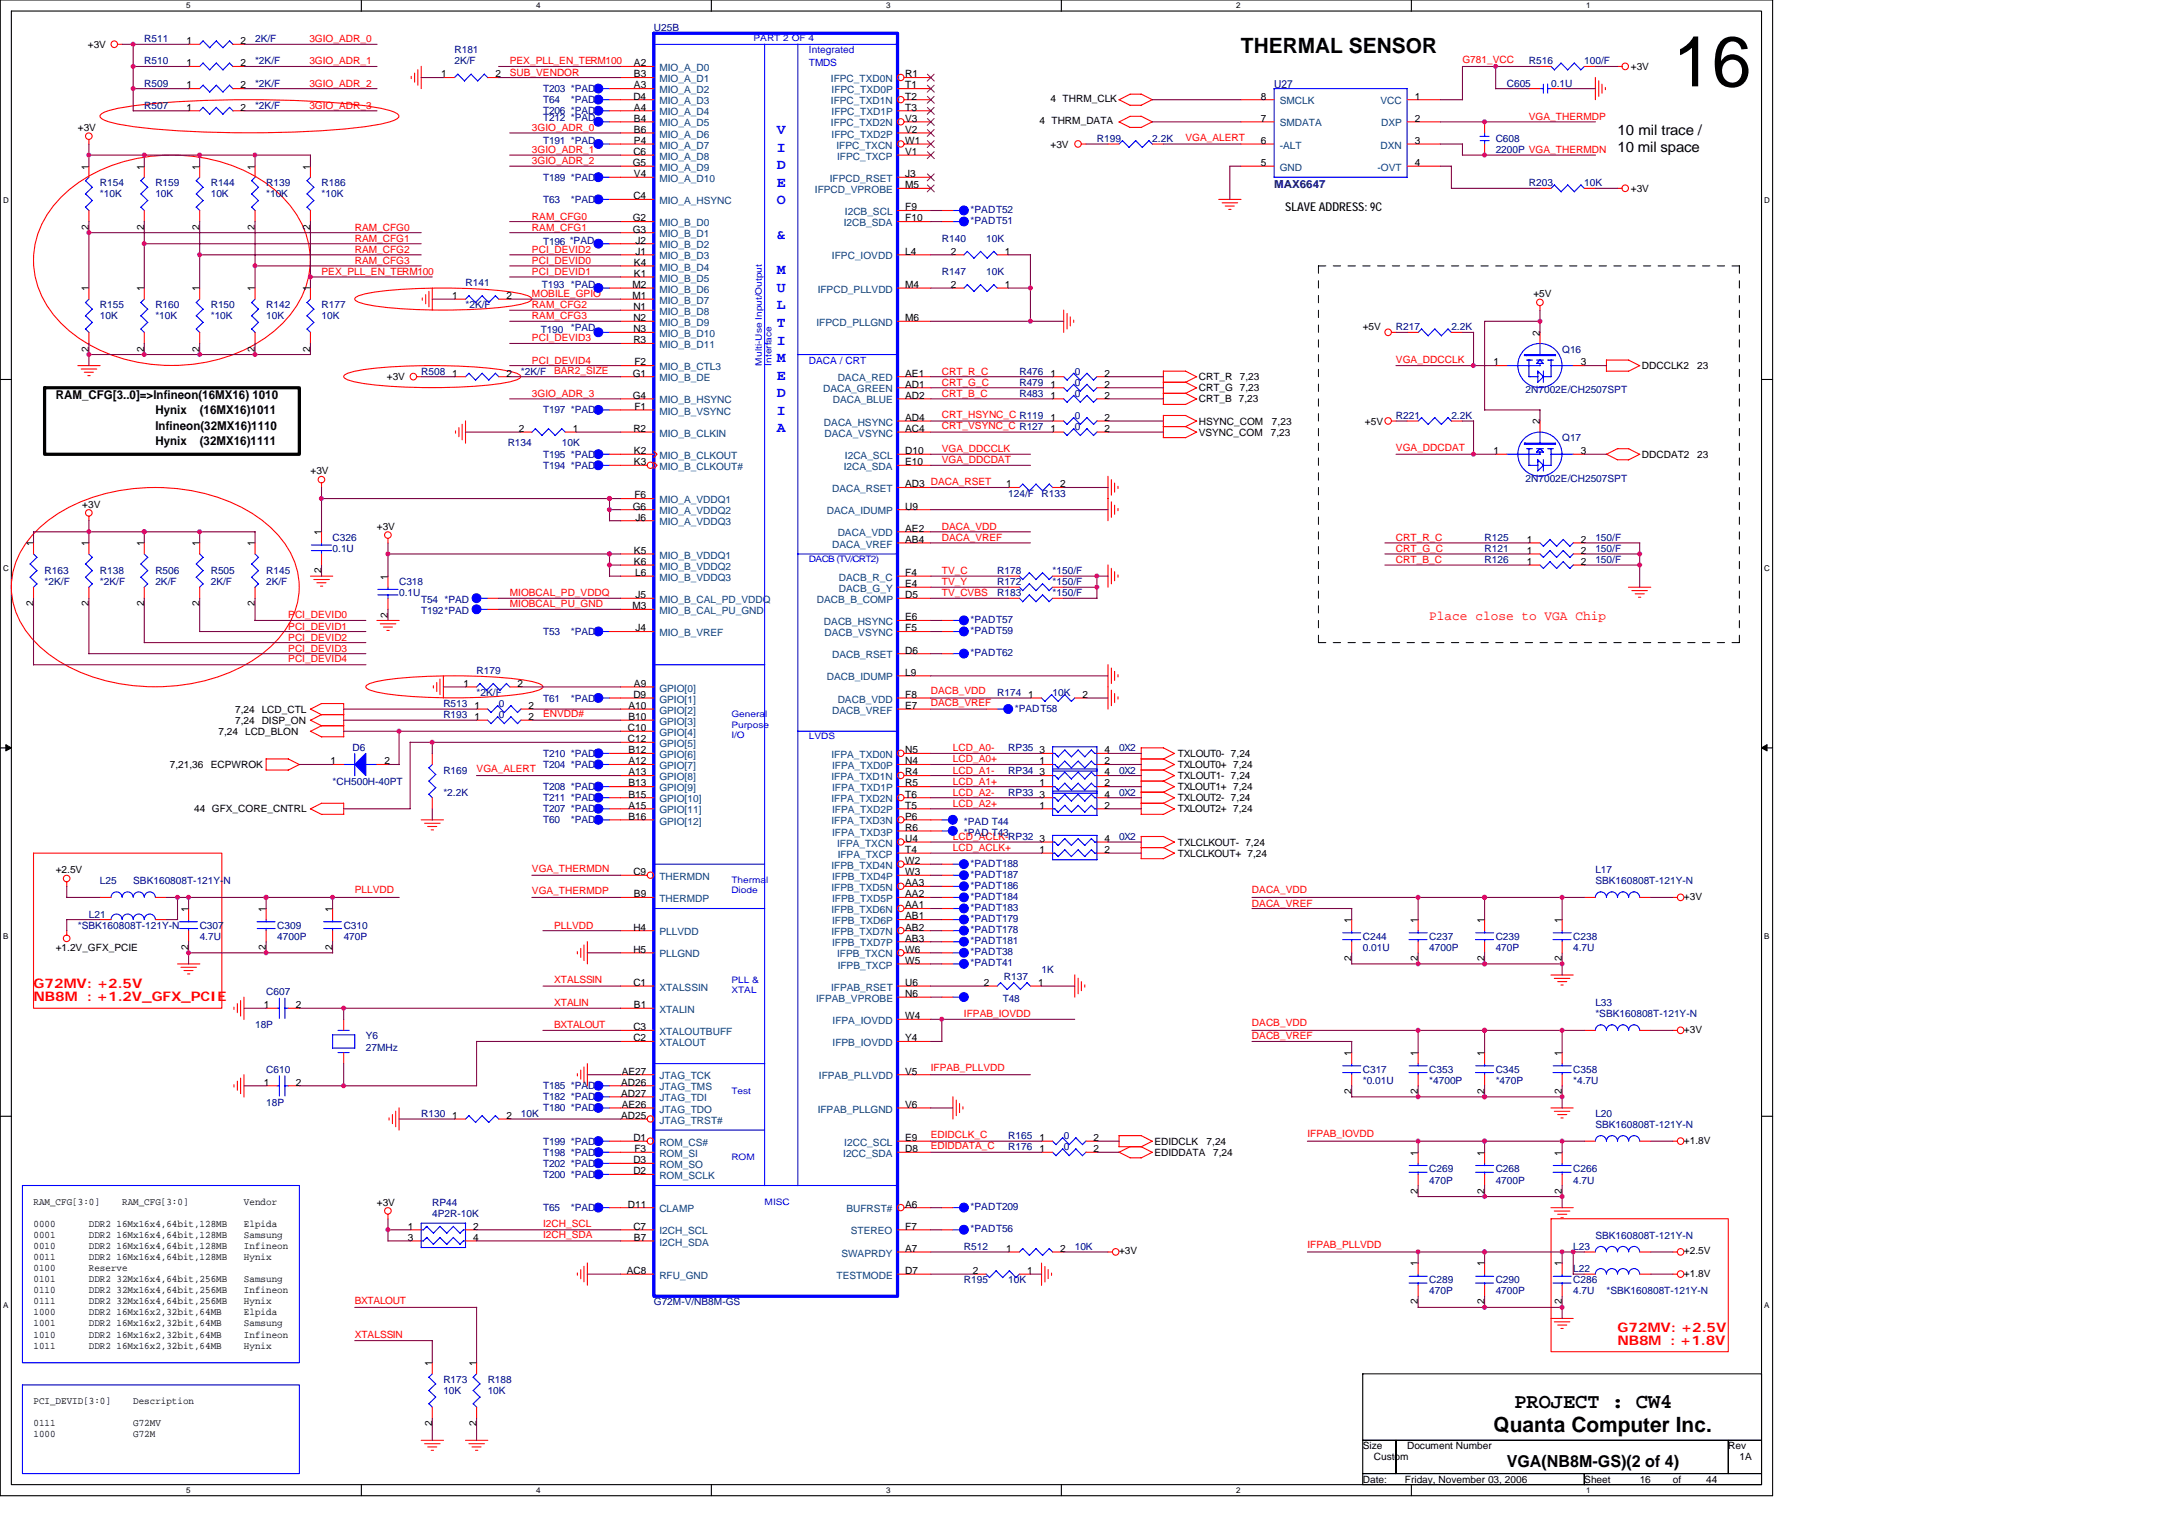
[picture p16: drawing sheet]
<svg xmlns="http://www.w3.org/2000/svg" width="297mm" height="210mm" viewBox="0 0 297 210" stroke-linecap="round" stroke-linejoin="round" font-family="sans-serif">
<defs><g id="words">
<text font-size="9.8" x="230.2" y="11.9">16</text>
<g font-size="2.9">
<text x="170.7" y="7.3">THERMAL SENSOR</text>
<text x="205.5" y="197">Quanta Computer Inc.</text>
<text x="208.4" y="193.7">PROJECT : CW4</text>
</g>
<text font-size="2.3" x="207.3" y="201.8">VGA(NB8M-GS)(2 of 4)</text>
<g font-size="2" fill="#00f">
<text x="106.9" y="18.4">V</text>
<text x="106.9" y="20.8">I</text>
<text x="106.9" y="23.3">D</text>
<text x="106.9" y="25.7">E</text>
<text x="106.9" y="28.1">O</text>
<text x="106.9" y="32.9">&amp;</text>
<text x="106.9" y="37.7">M</text>
<text x="106.9" y="40.2">U</text>
<text x="106.9" y="42.6">L</text>
<text x="106.9" y="45">T</text>
<text x="106.9" y="47.4">I</text>
<text x="106.9" y="49.8">M</text>
<text x="106.9" y="52.2">E</text>
<text x="106.9" y="54.6">D</text>
<text x="106.9" y="57">I</text>
<text x="106.9" y="59.5">A</text>
</g>
<g font-size="2">
<text x="222.5" y="18.5">10 mil trace /</text>
<text x="222.5" y="20.9">10 mil space</text>
</g>
<g font-size="1.8" fill="#f00">
<text x="196.6" y="85.3">Place close to VGA Chip</text>
<text x="4.6" y="136">G72MV: +2.5V</text>
<text x="4.6" y="137.7">NB8M : +1.2V_GFX_PCIE</text>
<text x="222.5" y="183.2">G72MV: +2.5V</text>
<text x="222.5" y="185">NB8M : +1.8V</text>
</g>
<g font-size="1.7">
<text x="176.8" y="29">SLAVE ADDRESS: 9C</text>
<text x="7.7" y="54.9">RAM_CFG[3..0]=&gt;Infineon(16MX16) 1010</text>
<text x="21.4" y="57">Hynix</text>
<text x="21.4" y="59.1">Infineon(32MX16)1110</text>
<text x="27.5" y="57">(16MX16)1011</text>
<text x="21.4" y="61.2">Hynix</text>
<text x="27.5" y="61.2">(32MX16)1111</text>
</g>
<g font-size="1.5" fill="#000080">
<text x="175.3" y="12">U27</text>
<text x="175.3" y="25.8">MAX6647</text>
</g>
<g font-size="1.4" fill="#000080">
<text x="19.9" y="5.8">R511</text>
<text x="35.1" y="5.8">2K/F</text>
<text x="90" y="4.3">U25B</text>
<text x="19.9" y="11.9">R509</text>
<text x="19.9" y="8.9">R510</text>
<text x="35.1" y="11.9">*2K/F</text>
<text x="35.1" y="8.9">*2K/F</text>
<text x="62.5" y="7.3">R181</text>
<text x="62.5" y="8.9">2K/F</text>
<text x="207.3" y="11.9">C605</text>
<text x="210.4" y="8.9">R516</text>
<text x="213.4" y="11.9">0.1U</text>
<text x="218" y="8.9">100/F</text>
<text x="19.9" y="15">R507</text>
<text x="35.1" y="15">*2K/F</text>
<text x="74.7" y="15.7">T206 *PAD</text>
<text x="74.7" y="12.7">T203 *PAD</text>
<text x="74.7" y="14.2">T64</text>
<text x="74.7" y="16.6">T212 *PAD</text>
<text x="78.5" y="14.2">*PAD</text>
<text x="74.7" y="19.8">T191 *PAD</text>
<text x="150.9" y="19.5">R199</text>
<text x="158.5" y="19.5">2.2K</text>
<text x="205.8" y="19.5">C608</text>
<text x="205.8" y="21.1">2200P VGA_THERMDN</text>
<text x="13.8" y="25.6">R154</text>
<text x="13.8" y="27.2">*10K</text>
<text x="21.4" y="25.6">R159</text>
<text x="21.4" y="27.2">10K</text>
<text x="29" y="25.6">R144</text>
<text x="29" y="27.2">10K</text>
<text x="36.6" y="25.6">R139</text>
<text x="36.6" y="27.2">*10K</text>
<text x="44.2" y="25.6">R186</text>
<text x="44.2" y="27.2">*10K</text>
<text x="74.7" y="27.9">T63</text>
<text x="74.7" y="24.9">T189 *PAD</text>
<text x="78.5" y="27.9">*PAD</text>
<text x="133.5" y="29.3">*PADT52</text>
<text x="210.4" y="25.6">R203</text>
<text x="218" y="25.6">10K</text>
<text x="74.7" y="33.7">T196 *PAD</text>
<text x="129.6" y="33.3">R140</text>
<text x="133.5" y="30.8">*PADT51</text>
<text x="135.7" y="33.3">10K</text>
<text x="64" y="39.3">R141</text>
<text x="74.6" y="39.6">T193 *PAD</text>
<text x="129.6" y="37.8">R147</text>
<text x="135.7" y="37.8">10K</text>
<text x="13.8" y="42.4">R155</text>
<text x="13.8" y="43.9">10K</text>
<text x="21.4" y="42.4">R160</text>
<text x="21.4" y="43.9">*10K</text>
<text x="29" y="42.4">R150</text>
<text x="29" y="43.9">*10K</text>
<text x="36.6" y="42.4">R142</text>
<text x="36.6" y="43.9">10K</text>
<text x="44.2" y="42.4">R177</text>
<text x="44.2" y="43.9">10K</text>
<text x="64" y="42.4">*2K/F</text>
<text x="74.4" y="45.7">T190</text>
<text x="78.5" y="45.6">*PAD</text>
<text x="192.1" y="45.4">R217</text>
<text x="199.7" y="45.4">2.2K</text>
<text x="58" y="51.5">R508</text>
<text x="71.7" y="51.5">*2K/F</text>
<text x="140.2" y="51.5">R476</text>
<text x="140.2" y="53.1">R479</text>
<text x="147.9" y="51.5">0</text>
<text x="147.9" y="53.1">0</text>
<text x="214.9" y="48.5">Q16</text>
<text x="74.7" y="56.9">T197 *PAD</text>
<text x="140.2" y="54.6">R483</text>
<text x="147.9" y="54.6">0</text>
<text x="147.9" y="59.2">0</text>
<text x="147.9" y="57.6">0</text>
<text x="192.1" y="57.6">R221</text>
<text x="199.7" y="57.6">2.2K</text>
<text x="209.9" y="54.1">2N7002E/CH2507SPT</text>
<text x="69.8" y="61.3">R134</text>
<text x="74.7" y="64.5">T194 *PAD</text>
<text x="74.7" y="63">T195 *PAD</text>
<text x="77.3" y="61.3">10K</text>
<text x="214.9" y="60.7">Q17</text>
<text x="138.7" y="68.3">124/F</text>
<text x="143.3" y="68.3">R133</text>
<text x="209.9" y="66.3">2N7002E/CH2507SPT</text>
<text x="45.8" y="74.4">C326</text>
<text x="45.8" y="75.9">0.1U</text>
<text x="204.3" y="77.4">R126</text>
<text x="204.3" y="74.4">R125</text>
<text x="204.3" y="75.9">R121</text>
<text x="219.5" y="77.4">150/F</text>
<text x="219.5" y="74.4">150/F</text>
<text x="219.5" y="75.9">150/F</text>
<text x="6.1" y="79">R163</text>
<text x="6.1" y="80.5">*2K/F</text>
<text x="13.8" y="79">R138</text>
<text x="13.8" y="80.5">*2K/F</text>
<text x="21.4" y="79">R506</text>
<text x="21.4" y="80.5">2K/F</text>
<text x="29" y="79">R505</text>
<text x="29" y="80.5">2K/F</text>
<text x="36.6" y="79">R145</text>
<text x="36.6" y="80.5">2K/F</text>
<text x="54.9" y="80.5">C318</text>
<text x="54.9" y="82">0.1U</text>
<text x="58" y="82.9">T54 *PAD</text>
<text x="137.2" y="80.5">R172</text>
<text x="137.2" y="82">R183</text>
<text x="137.2" y="79">R178</text>
<text x="144.8" y="80.5">*150/F</text>
<text x="144.8" y="82">*150/F</text>
<text x="144.8" y="79">*150/F</text>
<text x="58" y="84.5">T192*PAD</text>
<text x="74.7" y="87.4">T53</text>
<text x="78.5" y="87.4">*PAD</text>
<text x="133.5" y="87.2">*PADT59</text>
<text x="133.5" y="85.7">*PADT57</text>
<text x="65.6" y="92.7">R179</text>
<text x="65.6" y="95.7">*2K/F</text>
<text x="133.5" y="90.3">*PADT62</text>
<text x="137.2" y="95.7">R174</text>
<text x="144.8" y="95.7">10K</text>
<text x="61" y="97.3">R513</text>
<text x="61" y="98.8">R193</text>
<text x="68.6" y="97.3">0</text>
<text x="68.6" y="98.8">0</text>
<text x="74.7" y="96.5">T61</text>
<text x="78.5" y="96.5">*PAD</text>
<text x="139.6" y="97.9">*PADT58</text>
<text x="45.8" y="107.9">*CH500H-40PT</text>
<text x="48.5" y="103.4">D6</text>
<text x="61" y="106.4">R169</text>
<text x="74.7" y="105.6">T204 *PAD</text>
<text x="74.7" y="104.1">T210 *PAD</text>
<text x="138.7" y="106.4">RP34</text>
<text x="138.7" y="103.4">RP35</text>
<text x="154" y="106.4">0X2</text>
<text x="154" y="103.4">0X2</text>
<text x="61" y="109.5">*2.2K</text>
<text x="74.7" y="111.7">T207 *PAD</text>
<text x="74.7" y="108.7">T208 *PAD</text>
<text x="74.7" y="110.2">T211 *PAD</text>
<text x="74.7" y="113.3">T60</text>
<text x="78.5" y="113.3">*PAD</text>
<text x="132.6" y="113.4">*PAD T44</text>
<text x="138.7" y="109.5">RP33</text>
<text x="154" y="109.5">0X2</text>
<text x="132.6" y="114.9">*PAD T43</text>
<text x="133.5" y="119.2">*PADT188</text>
<text x="154" y="115.5">0X2</text>
<text x="13.8" y="121.6">L25</text>
<text x="18.3" y="121.6">SBK160808T-121Y-N</text>
<text x="133.5" y="123.8">*PADT184</text>
<text x="133.5" y="120.7">*PADT187</text>
<text x="133.5" y="122.3">*PADT186</text>
<text x="133.5" y="125.3">*PADT183</text>
<text x="219.5" y="120.1">L17</text>
<text x="219.5" y="121.6">SBK160808T-121Y-N</text>
<text x="10.7" y="127.7">*SBK160808T-121Y-N</text>
<text x="12.2" y="126.2">L21</text>
<text x="27.5" y="127.7">C307</text>
<text x="27.5" y="129.3">4.7U</text>
<text x="38.1" y="127.7">C309</text>
<text x="38.1" y="129.3">4700P</text>
<text x="47.3" y="127.7">C310</text>
<text x="47.3" y="129.3">470P</text>
<text x="133.5" y="128.4">*PADT178</text>
<text x="133.5" y="126.8">*PADT179</text>
<text x="133.5" y="129.9">*PADT181</text>
<text x="133.5" y="131.4">*PADT38</text>
<text x="187.5" y="129.3">C244</text>
<text x="187.5" y="130.8">0.01U</text>
<text x="196.6" y="129.3">C237</text>
<text x="196.6" y="130.8">4700P</text>
<text x="205.8" y="129.3">C239</text>
<text x="205.8" y="130.8">470P</text>
<text x="216.4" y="129.3">C238</text>
<text x="216.4" y="130.8">4.7U</text>
<text x="36.6" y="136.9">C607</text>
<text x="133.5" y="132.9">*PADT41</text>
<text x="138" y="137.8">T48</text>
<text x="138.1" y="134.7">R137</text>
<text x="143.3" y="133.8">1K</text>
<text x="35.1" y="141.5">18P</text>
<text x="50.3" y="143">Y6</text>
<text x="219.5" y="138.4">L33</text>
<text x="219.5" y="139.9">*SBK160808T-121Y-N</text>
<text x="36.6" y="147.6">C610</text>
<text x="50.3" y="144.5">27MHz</text>
<text x="74.7" y="149.8">T185 *PAD</text>
<text x="187.5" y="147.6">C317</text>
<text x="187.5" y="149.1">*0.01U</text>
<text x="196.6" y="147.6">C353</text>
<text x="196.6" y="149.1">*4700P</text>
<text x="205.8" y="147.6">C345</text>
<text x="205.8" y="149.1">*470P</text>
<text x="216.4" y="147.6">C358</text>
<text x="216.4" y="149.1">*4.7U</text>
<text x="36.6" y="152.1">18P</text>
<text x="58" y="153.6">R130</text>
<text x="71.7" y="153.6">10K</text>
<text x="74.7" y="151.4">T182 *PAD</text>
<text x="74.7" y="152.9">T180 *PAD</text>
<text x="219.5" y="153.6">L20</text>
<text x="219.5" y="155.2">SBK160808T-121Y-N</text>
<text x="74.7" y="159">T198 *PAD</text>
<text x="74.7" y="157.5">T199 *PAD</text>
<text x="74.7" y="160.5">T202 *PAD</text>
<text x="138.7" y="158.2">R176</text>
<text x="138.7" y="156.7">R165</text>
<text x="146.3" y="158.2">0</text>
<text x="146.3" y="156.7">0</text>
<text x="196.6" y="161.3">C269</text>
<text x="205.8" y="161.3">C268</text>
<text x="216.4" y="161.3">C266</text>
<text x="59.5" y="165.8">RP44</text>
<text x="59.5" y="167.4">4P2R-10K</text>
<text x="74.7" y="162">T200 *PAD</text>
<text x="74.7" y="166.6">T65</text>
<text x="78.5" y="166.6">*PAD</text>
<text x="133.5" y="166.5">*PADT209</text>
<text x="196.6" y="162.8">470P</text>
<text x="205.8" y="162.8">4700P</text>
<text x="216.4" y="162.8">4.7U</text>
<text x="132.6" y="171.9">R512</text>
<text x="133.5" y="169.5">*PADT56</text>
<text x="147.9" y="171.9">10K</text>
<text x="216.4" y="171.9">L23</text>
<text x="219.5" y="170.4">SBK160808T-121Y-N</text>
<text x="90" y="179.6">G72M-V/NB8M-GS</text>
<text x="132.6" y="176.5">R195</text>
<text x="138.7" y="176.5">10K</text>
<text x="196.6" y="176.5">C289</text>
<text x="196.6" y="178">470P</text>
<text x="205.8" y="176.5">C290</text>
<text x="205.8" y="178">4700P</text>
<text x="216.4" y="176.5">C286</text>
<text x="216.4" y="178">4.7U</text>
<text x="216.4" y="175">L22</text>
<text x="221" y="178">*SBK160808T-121Y-N</text>
<text x="61" y="190.2">R173</text>
<text x="61" y="191.7">10K</text>
<text x="67.1" y="190.2">R188</text>
<text x="67.1" y="191.7">10K</text>
</g>
<g font-size="1.4" fill="#f00">
<text x="42.6" y="5.8">3GIO_ADR_0</text>
<text x="42.6" y="11.9">3GIO_ADR_2</text>
<text x="42.6" y="8.9">3GIO_ADR_1</text>
<text x="70.1" y="10.4">SUB_VENDOR</text>
<text x="70.1" y="8.9">PEX_PLL_EN_TERM100</text>
<text x="201.2" y="8.7">G781_VCC</text>
<text x="42.6" y="15">3GIO_ADR_3</text>
<text x="210.4" y="16.5">VGA_THERMDP</text>
<text x="73.2" y="21.1">3GIO_ADR_1</text>
<text x="73.2" y="18">3GIO_ADR_0</text>
<text x="73.2" y="22.6">3GIO_ADR_2</text>
<text x="163.1" y="19.4">VGA_ALERT</text>
<text x="48.8" y="33.3">RAM_CFG1</text>
<text x="48.8" y="34.8">RAM_CFG2</text>
<text x="48.8" y="31.7">RAM_CFG0</text>
<text x="73.2" y="31.7">RAM_CFG1</text>
<text x="73.2" y="34.8">PCI_DEVID2</text>
<text x="73.2" y="30.2">RAM_CFG0</text>
<text x="44.2" y="37.8">PEX_PLL_EN_TERM100</text>
<text x="48.8" y="36.3">RAM_CFG3</text>
<text x="73.2" y="40.9">MOBILE_GPIO</text>
<text x="73.2" y="37.8">PCI_DEVID1</text>
<text x="73.2" y="36.3">PCI_DEVID0</text>
<text x="73.2" y="42.4">RAM_CFG2</text>
<text x="73.2" y="43.9">RAM_CFG3</text>
<text x="73.2" y="47">PCI_DEVID3</text>
<text x="73.2" y="50">PCI_DEVID4</text>
<text x="76.2" y="51.4">BAR2_SIZE</text>
<text x="129.6" y="51.5">CRT_R_C</text>
<text x="129.6" y="53.1">CRT_G_C</text>
<text x="192.1" y="49.9">VGA_DDCCLK</text>
<text x="73.2" y="54.6">3GIO_ADR_3</text>
<text x="129.6" y="57.5">CRT_HSYNC_C R119</text>
<text x="129.6" y="59">CRT_VSYNC_C R127</text>
<text x="129.6" y="54.6">CRT_B_C</text>
<text x="129.6" y="63.7">VGA_DDCDAT</text>
<text x="129.6" y="62.2">VGA_DDCCLK</text>
<text x="192.1" y="62.1">VGA_DDCDAT</text>
<text x="129.6" y="74.4">DACA_VREF</text>
<text x="129.6" y="72.9">DACA_VDD</text>
<text x="192.1" y="77.4">CRT_B_C</text>
<text x="192.1" y="74.4">CRT_R_C</text>
<text x="192.1" y="75.9">CRT_G_C</text>
<text x="70.1" y="82">MIOBCAL_PD_VDDQ</text>
<text x="70.1" y="83.5">MIOBCAL_PU_GND</text>
<text x="129.6" y="82">TV_CVBS</text>
<text x="129.6" y="79">TV_C</text>
<text x="129.6" y="80.5">TV_Y</text>
<text x="39.7" y="86.6">PCI_DEVID1</text>
<text x="39.7" y="88.1">PCI_DEVID2</text>
<text x="39.7" y="85.1">PCI_DEVID0</text>
<text x="39.7" y="89.6">PCI_DEVID3</text>
<text x="39.7" y="91">PCI_DEVID4</text>
<text x="128.1" y="95.4">DACB_VDD</text>
<text x="74.7" y="98.6">ENVDD#</text>
<text x="128.1" y="97.1">DACB_VREF</text>
<text x="65.6" y="106.3">VGA_ALERT</text>
<text x="131.1" y="103.4">LCD_A0-</text>
<text x="131.1" y="104.9">LCD_A0+</text>
<text x="131.1" y="106.4">LCD_A1-</text>
<text x="131.1" y="107.9">LCD_A1+</text>
<text x="131.1" y="111">LCD_A2+</text>
<text x="131.1" y="109.5">LCD_A2-</text>
<text x="73.2" y="120">VGA_THERMDN</text>
<text x="131.1" y="117.1">LCD_ACLK+</text>
<text x="131.1" y="115.5">LCD_ACLK-RP32</text>
<text x="48.8" y="122.9">PLLVDD</text>
<text x="73.2" y="123">VGA_THERMDP</text>
<text x="172.3" y="124.7">DACA_VREF</text>
<text x="172.3" y="122.9">DACA_VDD</text>
<text x="76.2" y="127.7">PLLVDD</text>
<text x="76.2" y="135.2">XTALSSIN</text>
<text x="76.2" y="138.4">XTALIN</text>
<text x="76.2" y="141.5">BXTALOUT</text>
<text x="132.6" y="139.9">IFPAB_IOVDD</text>
<text x="172.3" y="143">DACB_VREF</text>
<text x="172.3" y="141.2">DACB_VDD</text>
<text x="128.1" y="147.3">IFPAB_PLLVDD</text>
<text x="128.1" y="156.5">EDIDCLK_C</text>
<text x="128.1" y="158.1">EDIDDATA_C</text>
<text x="179.9" y="156.4">IFPAB_IOVDD</text>
<text x="74.7" y="168.7">I2CH_SCL</text>
<text x="74.7" y="170.3">I2CH_SDA</text>
<text x="179.9" y="171.6">IFPAB_PLLVDD</text>
<text x="48.8" y="179.4">BXTALOUT</text>
<text x="48.8" y="184">XTALSSIN</text>
</g>
<g font-size="1.4">
<text x="12.1" y="6.6">+3V</text>
<text x="25.7" y="6.1">1</text>
<text x="25.7" y="9.1">1</text>
<text x="33.1" y="6.1">2</text>
<text x="33.1" y="9.1">2</text>
<text x="60.7" y="10.6">1</text>
<text x="68.2" y="10.6">2</text>
<text x="87.2" y="9.1">A2</text>
<text x="87.2" y="10.6">B3</text>
<text x="124.5" y="10.6">R1</text>
<text x="224.4" y="9.6">+3V</text>
<text x="25.7" y="12.2">1</text>
<text x="25.7" y="15.2">1</text>
<text x="33.1" y="12.2">2</text>
<text x="33.1" y="15.2">2</text>
<text x="87.1" y="13.7">D4</text>
<text x="87.2" y="12.2">A3</text>
<text x="87.2" y="15.2">A4</text>
<text x="87.2" y="16.7">B4</text>
<text x="124.5" y="12.2">T1</text>
<text x="124.5" y="13.7">T2</text>
<text x="124.5" y="15.2">T3</text>
<text x="124.5" y="16.7">V3</text>
<text x="143" y="17.1">4 THRM_DATA</text>
<text x="144.5" y="14.1">4 THRM_CLK</text>
<text x="173.5" y="16.7">7</text>
<text x="173.5" y="13.7">8</text>
<text x="194.6" y="13.7">1</text>
<text x="194.6" y="16.7">2</text>
<text x="10.7" y="18">+3V</text>
<text x="12.2" y="23.3" transform="rotate(-90 12.2 23.3)">1</text>
<text x="19.8" y="23.3" transform="rotate(-90 19.8 23.3)">1</text>
<text x="27.4" y="23.3" transform="rotate(-90 27.4 23.3)">1</text>
<text x="35.1" y="23.3" transform="rotate(-90 35.1 23.3)">1</text>
<text x="42.7" y="23.3" transform="rotate(-90 42.7 23.3)">1</text>
<text x="87.1" y="22.8">G5</text>
<text x="87.1" y="21.3">C6</text>
<text x="87.2" y="18.3">B6</text>
<text x="87.2" y="19.8">P4</text>
<text x="124.5" y="18.3">V2</text>
<text x="124.5" y="19.8">W1</text>
<text x="124.5" y="21.3">V1</text>
<text x="144.5" y="20.3">+3V</text>
<text x="173.5" y="22.8">5</text>
<text x="173.5" y="19.8">6</text>
<text x="194.6" y="19.8">3</text>
<text x="194.6" y="22.8">4</text>
<text x="87.1" y="27.4">C4</text>
<text x="87.2" y="24.4">V4</text>
<text x="124.5" y="25.9">M5</text>
<text x="124.5" y="24.4">J3</text>
<text x="124.5" y="28.9">F9</text>
<text x="224.4" y="26.4">+3V</text>
<text x="12.2" y="31.6" transform="rotate(-90 12.2 31.6)">2</text>
<text x="19.8" y="31.6" transform="rotate(-90 19.8 31.6)">2</text>
<text x="27.4" y="31.6" transform="rotate(-90 27.4 31.6)">2</text>
<text x="35.1" y="31.6" transform="rotate(-90 35.1 31.6)">2</text>
<text x="42.7" y="31.6" transform="rotate(-90 42.7 31.6)">2</text>
<text x="87.1" y="30.5">G2</text>
<text x="87.1" y="32">G3</text>
<text x="87.4" y="33.5">J2</text>
<text x="87.4" y="35">J1</text>
<text x="124.5" y="35">L4</text>
<text x="124.5" y="30.5">F10</text>
<text x="130.8" y="35">2</text>
<text x="138.3" y="35">1</text>
<text x="12.2" y="40.1" transform="rotate(-90 12.2 40.1)">1</text>
<text x="19.8" y="40.1" transform="rotate(-90 19.8 40.1)">1</text>
<text x="27.4" y="40.1" transform="rotate(-90 27.4 40.1)">1</text>
<text x="35.1" y="40.1" transform="rotate(-90 35.1 40.1)">1</text>
<text x="42.7" y="40.1" transform="rotate(-90 42.7 40.1)">1</text>
<text x="62.2" y="41.1">1</text>
<text x="69.7" y="41.1">2</text>
<text x="87" y="39.6">M2</text>
<text x="87" y="41.1">M1</text>
<text x="87.2" y="36.6">K4</text>
<text x="87.2" y="38.1">K1</text>
<text x="124.5" y="39.6">M4</text>
<text x="130.8" y="39.6">2</text>
<text x="138.3" y="39.6">1</text>
<text x="211" y="40.9">+5V</text>
<text x="87.1" y="42.7">N1</text>
<text x="87.1" y="44.2">N2</text>
<text x="87.1" y="45.7">N3</text>
<text x="87.1" y="47.2">R3</text>
<text x="124.5" y="44.2">M6</text>
<text x="187.5" y="45.4">+5V</text>
<text x="211.9" y="46.2" transform="rotate(-90 211.9 46.2)">2</text>
<text x="12.2" y="48.4" transform="rotate(-90 12.2 48.4)">2</text>
<text x="19.8" y="48.4" transform="rotate(-90 19.8 48.4)">2</text>
<text x="27.4" y="48.4" transform="rotate(-90 27.4 48.4)">2</text>
<text x="35.1" y="48.4" transform="rotate(-90 35.1 48.4)">2</text>
<text x="42.7" y="48.4" transform="rotate(-90 42.7 48.4)">2</text>
<text x="53.2" y="52.3">+3V</text>
<text x="62.2" y="51.8">1</text>
<text x="69.7" y="51.8">2</text>
<text x="87.1" y="51.8">G1</text>
<text x="87.3" y="50.3">F2</text>
<text x="124.5" y="51.8">AE1</text>
<text x="124.5" y="53.3">AD1</text>
<text x="144.5" y="51.8">1</text>
<text x="144.5" y="53.3">1</text>
<text x="152" y="51.8">2</text>
<text x="152" y="53.3">2</text>
<text x="164.9" y="52.3">CRT_R</text>
<text x="164.9" y="53.8">CRT_G 7,23</text>
<text x="170.6" y="52.3">7,23</text>
<text x="205.5" y="50.3">1</text>
<text x="217.5" y="50.3">3</text>
<text x="225.9" y="50.8">DDCCLK2</text>
<text x="233.5" y="50.8">23</text>
<text x="71.4" y="59.4">2</text>
<text x="78.8" y="59.4">1</text>
<text x="87.1" y="54.8">G4</text>
<text x="87.1" y="59.4">R2</text>
<text x="87.3" y="56.4">F1</text>
<text x="124.5" y="57.9">AD4</text>
<text x="124.5" y="59.4">AC4</text>
<text x="124.5" y="54.8">AD2</text>
<text x="144.5" y="54.8">1</text>
<text x="144.5" y="59.4">1</text>
<text x="144.5" y="57.9">1</text>
<text x="152" y="54.8">2</text>
<text x="152" y="59.4">2</text>
<text x="152" y="57.9">2</text>
<text x="164.9" y="55.4">CRT_B 7,23</text>
<text x="164.9" y="58.4">HSYNC_COM</text>
<text x="164.9" y="59.9">VSYNC_COM</text>
<text x="174.8" y="59.9">7,23</text>
<text x="175" y="58.4">7,23</text>
<text x="187.8" y="58.4">+5V</text>
<text x="211.9" y="58.4" transform="rotate(-90 211.9 58.4)">2</text>
<text x="42.7" y="65.3">+3V</text>
<text x="87.2" y="62.5">K2</text>
<text x="87.2" y="64">K3</text>
<text x="124.5" y="62.5">D10</text>
<text x="124.5" y="64">E10</text>
<text x="205.5" y="62.5">1</text>
<text x="217.5" y="62.5">3</text>
<text x="225.9" y="63">DDCDAT2</text>
<text x="233.5" y="63">23</text>
<text x="11.3" y="69.8">+3V</text>
<text x="87.1" y="70.1">G6</text>
<text x="87.3" y="68.6">F6</text>
<text x="87.4" y="71.6">J6</text>
<text x="124.5" y="70.1">U9</text>
<text x="124.5" y="67">AD3 DACA_RSET</text>
<text x="138.4" y="67">1</text>
<text x="145.9" y="67">2</text>
<text x="4.6" y="75.1" transform="rotate(-90 4.6 75.1)">1</text>
<text x="12.2" y="75.1" transform="rotate(-90 12.2 75.1)">1</text>
<text x="19.8" y="75.1" transform="rotate(-90 19.8 75.1)">1</text>
<text x="27.4" y="75.1" transform="rotate(-90 27.4 75.1)">1</text>
<text x="35.1" y="75.1" transform="rotate(-90 35.1 75.1)">1</text>
<text x="44.2" y="73.6" transform="rotate(-90 44.2 73.6)">1</text>
<text x="51.9" y="72.9">+3V</text>
<text x="87.2" y="76.2">K5</text>
<text x="87.2" y="77.7">K6</text>
<text x="124.5" y="73.1">AE2</text>
<text x="124.5" y="74.7">AB4</text>
<text x="210.1" y="77.7">1</text>
<text x="210.1" y="74.7">1</text>
<text x="210.1" y="76.2">1</text>
<text x="217.5" y="77.7">2</text>
<text x="217.5" y="74.7">2</text>
<text x="217.5" y="76.2">2</text>
<text x="4.6" y="83.4" transform="rotate(-90 4.6 83.4)">2</text>
<text x="12.2" y="83.4" transform="rotate(-90 12.2 83.4)">2</text>
<text x="19.8" y="83.4" transform="rotate(-90 19.8 83.4)">2</text>
<text x="27.4" y="83.4" transform="rotate(-90 27.4 83.4)">2</text>
<text x="35.1" y="83.4" transform="rotate(-90 35.1 83.4)">2</text>
<text x="44.2" y="78.8" transform="rotate(-90 44.2 78.8)">2</text>
<text x="53.4" y="79.7" transform="rotate(-90 53.4 79.7)">1</text>
<text x="87" y="83.8">M3</text>
<text x="87.4" y="79.2">L6</text>
<text x="87.4" y="82.3">J5</text>
<text x="124.5" y="79.2">F4</text>
<text x="124.5" y="80.8">E4</text>
<text x="124.5" y="82.3">D5</text>
<text x="53.4" y="84.9" transform="rotate(-90 53.4 84.9)">2</text>
<text x="87.4" y="86.8">J4</text>
<text x="124.5" y="85.3">E6</text>
<text x="124.5" y="86.8">F5</text>
<text x="124.5" y="89.9">D6</text>
<text x="63.8" y="94.5">1</text>
<text x="71.2" y="94.5">2</text>
<text x="87.1" y="96">D9</text>
<text x="87.2" y="94.5">A9</text>
<text x="124.5" y="92.9">L9</text>
<text x="124.5" y="96">F8</text>
<text x="141.5" y="96">1</text>
<text x="148.9" y="96">2</text>
<text x="30.1" y="101.1">7,24 LCD_BLON</text>
<text x="32.3" y="99.5">7,24 DISP_ON</text>
<text x="32.3" y="98">7,24 LCD_CTL</text>
<text x="65.3" y="97.5">1</text>
<text x="65.3" y="99">1</text>
<text x="72.7" y="97.5">2</text>
<text x="72.7" y="99">2</text>
<text x="86.4" y="100.6">C10</text>
<text x="86.5" y="97.5">A10</text>
<text x="86.5" y="99">B10</text>
<text x="124.5" y="97.5">E7</text>
<text x="23.4" y="105.6">7,21,36</text>
<text x="29" y="105.6">ECPWROK</text>
<text x="45.5" y="105.1">1</text>
<text x="52.9" y="105.1">2</text>
<text x="86.4" y="102.1">C12</text>
<text x="86.5" y="103.6">B12</text>
<text x="86.5" y="105.1">A12</text>
<text x="86.5" y="106.7">A13</text>
<text x="124.5" y="103.6">N5</text>
<text x="124.5" y="105.1">N4</text>
<text x="124.5" y="106.7">R4</text>
<text x="143" y="106.7">3</text>
<text x="143" y="105.1">1</text>
<text x="143" y="103.6">3</text>
<text x="152" y="106.7">4</text>
<text x="152" y="105.1">2</text>
<text x="152" y="103.6">4</text>
<text x="162" y="107.2">TXLOUT1- 7,24</text>
<text x="162" y="104.1">TXLOUT0- 7,24</text>
<text x="162" y="105.6">TXLOUT0+ 7,24</text>
<text x="26.7" y="111.7">44 GFX_CORE_CNTRL</text>
<text x="86.5" y="108.2">B13</text>
<text x="86.5" y="109.7">B15</text>
<text x="86.5" y="111.2">A15</text>
<text x="86.5" y="112.8">B16</text>
<text x="124.5" y="108.2">R5</text>
<text x="124.5" y="109.7">T6</text>
<text x="124.5" y="111.2">T5</text>
<text x="124.5" y="112.8">P6</text>
<text x="143" y="108.2">1</text>
<text x="143" y="111.2">1</text>
<text x="143" y="109.7">3</text>
<text x="152" y="108.2">2</text>
<text x="152" y="111.2">2</text>
<text x="152" y="109.7">4</text>
<text x="162" y="111.7">TXLOUT2+ 7,24</text>
<text x="162" y="108.7">TXLOUT1+ 7,24</text>
<text x="162" y="110.2">TXLOUT2- 7,24</text>
<text x="124.5" y="114.3">R6</text>
<text x="124.5" y="118.9">W2</text>
<text x="124.5" y="115.8">U4</text>
<text x="124.5" y="117.3">T4</text>
<text x="143" y="117.3">1</text>
<text x="143" y="115.8">3</text>
<text x="152" y="117.3">2</text>
<text x="152" y="115.8">4</text>
<text x="162" y="116.3">TXLCLKOUT- 7,24</text>
<text x="162" y="117.8">TXLCLKOUT+ 7,24</text>
<text x="7.7" y="120.1">+2.5V</text>
<text x="25.9" y="125.4" transform="rotate(-90 25.9 125.4)">1</text>
<text x="36.6" y="125.4" transform="rotate(-90 36.6 125.4)">1</text>
<text x="45.7" y="125.4" transform="rotate(-90 45.7 125.4)">1</text>
<text x="87.1" y="120.4">C9</text>
<text x="87.2" y="123.4">B9</text>
<text x="124.5" y="120.4">W3</text>
<text x="124.5" y="121.9">AA3</text>
<text x="124.5" y="123.4">AA2</text>
<text x="124.5" y="124.9">AA1</text>
<text x="231.7" y="123.8">+3V</text>
<text x="7.7" y="130.8">+1.2V_GFX_PCIE</text>
<text x="25.9" y="130.7" transform="rotate(-90 25.9 130.7)">2</text>
<text x="36.6" y="130.7" transform="rotate(-90 36.6 130.7)">2</text>
<text x="45.7" y="130.7" transform="rotate(-90 45.7 130.7)">2</text>
<text x="87.1" y="128">H4</text>
<text x="87.1" y="131">H5</text>
<text x="124.5" y="126.5">AB1</text>
<text x="124.5" y="128">AB2</text>
<text x="124.5" y="129.5">AB3</text>
<text x="124.5" y="131">W6</text>
<text x="185.9" y="127" transform="rotate(-90 185.9 127)">1</text>
<text x="195.1" y="127" transform="rotate(-90 195.1 127)">1</text>
<text x="204.2" y="127" transform="rotate(-90 204.2 127)">1</text>
<text x="214.9" y="127" transform="rotate(-90 214.9 127)">1</text>
<text x="87.1" y="135.6">C1</text>
<text x="124.5" y="132.6">W5</text>
<text x="124.5" y="137.1">N6</text>
<text x="124.5" y="135.6">U6</text>
<text x="135.4" y="135.6">2</text>
<text x="142.8" y="135.6">1</text>
<text x="185.9" y="132.2" transform="rotate(-90 185.9 132.2)">2</text>
<text x="195.1" y="132.2" transform="rotate(-90 195.1 132.2)">2</text>
<text x="204.2" y="132.2" transform="rotate(-90 204.2 132.2)">2</text>
<text x="214.9" y="132.2" transform="rotate(-90 214.9 132.2)">2</text>
<text x="36.3" y="138.7">1</text>
<text x="40.7" y="138.7">2</text>
<text x="87.1" y="141.7">C3</text>
<text x="87.1" y="143.2">C2</text>
<text x="87.2" y="138.7">B1</text>
<text x="124.5" y="140.2">W4</text>
<text x="124.5" y="143.2">Y4</text>
<text x="231.7" y="142.1">+3V</text>
<text x="36.3" y="149.3">1</text>
<text x="40.7" y="149.3">2</text>
<text x="85.5" y="149.3">AD26</text>
<text x="85.6" y="147.8">AE27</text>
<text x="124.5" y="147.8">V5</text>
<text x="185.9" y="145.2" transform="rotate(-90 185.9 145.2)">1</text>
<text x="195.1" y="145.2" transform="rotate(-90 195.1 145.2)">1</text>
<text x="204.2" y="145.2" transform="rotate(-90 204.2 145.2)">1</text>
<text x="214.9" y="145.2" transform="rotate(-90 214.9 145.2)">1</text>
<text x="62.2" y="153.9">1</text>
<text x="69.7" y="153.9">2</text>
<text x="85.5" y="150.9">AD27</text>
<text x="85.5" y="153.9">AD25</text>
<text x="85.6" y="152.4">AE26</text>
<text x="124.5" y="152.4">V6</text>
<text x="185.9" y="150.5" transform="rotate(-90 185.9 150.5)">2</text>
<text x="195.1" y="150.5" transform="rotate(-90 195.1 150.5)">2</text>
<text x="204.2" y="150.5" transform="rotate(-90 204.2 150.5)">2</text>
<text x="214.9" y="150.5" transform="rotate(-90 214.9 150.5)">2</text>
<text x="87.1" y="157">D1</text>
<text x="87.1" y="160">D3</text>
<text x="87.1" y="161.5">D2</text>
<text x="87.3" y="158.5">F3</text>
<text x="124.5" y="157">E9</text>
<text x="124.5" y="158.5">D8</text>
<text x="143" y="158.5">1</text>
<text x="143" y="157">1</text>
<text x="150.4" y="158.5">2</text>
<text x="150.4" y="157">2</text>
<text x="158.8" y="159">EDIDDATA</text>
<text x="158.8" y="157.5">EDIDCLK</text>
<text x="166" y="157.5">7,24</text>
<text x="166.9" y="159">7,24</text>
<text x="195.1" y="159" transform="rotate(-90 195.1 159)">1</text>
<text x="204.2" y="159" transform="rotate(-90 204.2 159)">1</text>
<text x="214.9" y="159" transform="rotate(-90 214.9 159)">1</text>
<text x="231.7" y="157.3">+1.8V</text>
<text x="4.6" y="165.7">RAM_CFG[3:0]</text>
<text x="16.8" y="165.7">RAM_CFG[3:0]</text>
<text x="33.6" y="165.7">Vendor</text>
<text x="51.9" y="165.8">+3V</text>
<text x="86.4" y="166.1">D11</text>
<text x="124.5" y="166.1">A6</text>
<text x="195.1" y="164.2" transform="rotate(-90 195.1 164.2)">2</text>
<text x="204.2" y="164.2" transform="rotate(-90 204.2 164.2)">2</text>
<text x="214.9" y="164.2" transform="rotate(-90 214.9 164.2)">2</text>
<text x="4.6" y="171.8">0010</text>
<text x="4.6" y="173.3">0011</text>
<text x="4.6" y="168.7">0000</text>
<text x="4.6" y="170.3">0001</text>
<text x="12.2" y="171.8">DDR2 16Mx16x4,64bit,128MB</text>
<text x="12.2" y="168.7">DDR2 16Mx16x4,64bit,128MB</text>
<text x="12.2" y="170.3">DDR2 16Mx16x4,64bit,128MB</text>
<text x="12.2" y="173.3">DDR2 16Mx16x4,64bit,128MB</text>
<text x="33.6" y="170.3">Samsung</text>
<text x="33.6" y="173.3">Hynix</text>
<text x="33.6" y="171.8">Infineon</text>
<text x="33.6" y="168.7">Elpida</text>
<text x="56.1" y="169.1">1</text>
<text x="56.1" y="170.7">3</text>
<text x="65.1" y="169.1">2</text>
<text x="65.1" y="170.7">4</text>
<text x="87.1" y="169.1">C7</text>
<text x="87.2" y="170.7">B7</text>
<text x="124.5" y="169.1">F7</text>
<text x="124.5" y="172.2">A7</text>
<text x="138.4" y="172.2">1</text>
<text x="145.9" y="172.2">2</text>
<text x="154" y="172.6">+3V</text>
<text x="231.7" y="172.6">+2.5V</text>
<text x="4.6" y="176.4">0101</text>
<text x="4.6" y="174.8">0100</text>
<text x="4.6" y="179.4">0111</text>
<text x="4.6" y="177.9">0110</text>
<text x="12.2" y="174.8">Reserve</text>
<text x="12.2" y="179.4">DDR2 32Mx16x4,64bit,256MB</text>
<text x="12.2" y="177.9">DDR2 32Mx16x4,64bit,256MB</text>
<text x="12.2" y="176.4">DDR2 32Mx16x4,64bit,256MB</text>
<text x="33.6" y="179.4">Hynix</text>
<text x="33.6" y="177.9">Infineon</text>
<text x="33.6" y="176.4">Samsung</text>
<text x="86.2" y="175.2">AC8</text>
<text x="124.5" y="175.2">D7</text>
<text x="133.9" y="175.2">2</text>
<text x="141.3" y="175.2">1</text>
<text x="195.1" y="179.4" transform="rotate(-90 195.1 179.4)">2</text>
<text x="195.1" y="174.2" transform="rotate(-90 195.1 174.2)">1</text>
<text x="204.2" y="179.4" transform="rotate(-90 204.2 179.4)">2</text>
<text x="204.2" y="174.2" transform="rotate(-90 204.2 174.2)">1</text>
<text x="214.9" y="179.4" transform="rotate(-90 214.9 179.4)">2</text>
<text x="214.9" y="174.2" transform="rotate(-90 214.9 174.2)">1</text>
<text x="231.7" y="175.6">+1.8V</text>
<text x="4.6" y="185.5">1011</text>
<text x="4.6" y="184">1010</text>
<text x="4.6" y="182.5">1001</text>
<text x="4.6" y="180.9">1000</text>
<text x="12.2" y="182.5">DDR2 16Mx16x2,32bit,64MB</text>
<text x="12.2" y="180.9">DDR2 16Mx16x2,32bit,64MB</text>
<text x="12.2" y="184">DDR2 16Mx16x2,32bit,64MB</text>
<text x="12.2" y="185.5">DDR2 16Mx16x2,32bit,64MB</text>
<text x="33.6" y="185.5">Hynix</text>
<text x="33.6" y="184">Infineon</text>
<text x="33.6" y="182.5">Samsung</text>
<text x="33.6" y="180.9">Elpida</text>
<text x="59.5" y="187.9" transform="rotate(-90 59.5 187.9)">1</text>
<text x="65.5" y="187.9" transform="rotate(-90 65.5 187.9)">1</text>
<text x="4.6" y="193.1">PCI_DEVID[3:0]</text>
<text x="4.6" y="196.2">0111</text>
<text x="4.6" y="197.7">1000</text>
<text x="18.3" y="197.7">G72M</text>
<text x="18.3" y="196.2">G72MV</text>
<text x="18.3" y="193.1">Description</text>
<text x="59.5" y="196.2" transform="rotate(-90 59.5 196.2)">2</text>
<text x="65.5" y="196.2" transform="rotate(-90 65.5 196.2)">2</text>
<text x="187.5" y="199.4">Size</text>
<text x="187.5" y="203.9">Date:</text>
<text x="189" y="200.9">Custom</text>
<text x="193.3" y="203.9">Friday, November 03, 2006</text>
<text x="193.6" y="199.4">Document Number</text>
<text x="218" y="203.9">Sheet</text>
<text x="225.6" y="203.9">16</text>
<text x="230.2" y="203.9">of</text>
<text x="234.7" y="203.9">44</text>
<text x="237.8" y="199.4">Rev</text>
<text x="239.3" y="200.9">1A</text>
</g>
<g font-size="1.4" fill="#004080">
<text x="90.7" y="9.8">MIO_A_D0</text>
<text x="90.7" y="11.3">MIO_A_D1</text>
<text x="114.3" y="11.3">IFPC_TXD0N</text>
<text x="90.7" y="12.8">MIO_A_D2</text>
<text x="90.7" y="14.4">MIO_A_D3</text>
<text x="90.7" y="15.9">MIO_A_D4</text>
<text x="90.7" y="17.4">MIO_A_D5</text>
<text x="114.3" y="14.4">IFPC_TXD1N</text>
<text x="114.3" y="17.4">IFPC_TXD2N</text>
<text x="114.4" y="12.8">IFPC_TXD0P</text>
<text x="114.4" y="15.9">IFPC_TXD1P</text>
<text x="176.1" y="17.4">SMDATA</text>
<text x="176.1" y="14.4">SMCLK</text>
<text x="189.9" y="14.4">VCC</text>
<text x="190" y="17.4">DXP</text>
<text x="90.7" y="18.9">MIO_A_D6</text>
<text x="90.7" y="20.4">MIO_A_D7</text>
<text x="90.7" y="22">MIO_A_D8</text>
<text x="90.7" y="23.5">MIO_A_D9</text>
<text x="114.4" y="18.9">IFPC_TXD2P</text>
<text x="115.1" y="20.4">IFPC_TXCN</text>
<text x="115.2" y="22">IFPC_TXCP</text>
<text x="176.1" y="23.5">GND</text>
<text x="176.1" y="20.4">-ALT</text>
<text x="189.5" y="23.5">-OVT</text>
<text x="189.9" y="20.4">DXN</text>
<text x="90.7" y="25">MIO_A_D10</text>
<text x="90.7" y="28.1">MIO_A_HSYNC</text>
<text x="112.1" y="26.5">IFPCD_VPROBE</text>
<text x="114.2" y="25">IFPCD_RSET</text>
<text x="116.2" y="29.6">I2CB_SCL</text>
<text x="90.7" y="31.1">MIO_B_D0</text>
<text x="90.7" y="32.6">MIO_B_D1</text>
<text x="90.7" y="34.2">MIO_B_D2</text>
<text x="90.7" y="35.7">MIO_B_D3</text>
<text x="114.5" y="35.7">IFPC_IOVDD</text>
<text x="116.1" y="31.1">I2CB_SDA</text>
<text x="90.7" y="37.2">MIO_B_D4</text>
<text x="90.7" y="38.7">MIO_B_D5</text>
<text x="90.7" y="40.3">MIO_B_D6</text>
<text x="90.7" y="41.8">MIO_B_D7</text>
<text x="112.5" y="40.3">IFPCD_PLLVDD</text>
<text x="90.7" y="43.3">MIO_B_D8</text>
<text x="90.7" y="44.8">MIO_B_D9</text>
<text x="90.7" y="46.4">MIO_B_D10</text>
<text x="90.7" y="47.9">MIO_B_D11</text>
<text x="112.3" y="44.8">IFPCD_PLLGND</text>
<text x="90.7" y="52.5">MIO_B_DE</text>
<text x="90.7" y="50.9">MIO_B_CTL3</text>
<text x="113.3" y="54">DACA_GREEN</text>
<text x="115.2" y="52.5">DACA_RED</text>
<text x="90.7" y="55.5">MIO_B_HSYNC</text>
<text x="90.7" y="57">MIO_B_VSYNC</text>
<text x="113.4" y="58.5">DACA_HSYNC</text>
<text x="114.6" y="55.5">DACA_BLUE</text>
<text x="90.7" y="63.1">MIO_B_CLKOUT</text>
<text x="90.7" y="64.6">MIO_B_CLKOUT#</text>
<text x="90.7" y="60.1">MIO_B_CLKIN</text>
<text x="113.4" y="60.1">DACA_VSYNC</text>
<text x="116.1" y="64.6">I2CA_SDA</text>
<text x="116.2" y="63.1">I2CA_SCL</text>
<text x="90.7" y="69.2">MIO_A_VDDQ1</text>
<text x="90.7" y="70.7">MIO_A_VDDQ2</text>
<text x="113.7" y="70.7">DACA_IDUMP</text>
<text x="114.5" y="67.7">DACA_RSET</text>
<text x="90.7" y="72.3">MIO_A_VDDQ3</text>
<text x="90.7" y="76.8">MIO_B_VDDQ1</text>
<text x="114.5" y="75.3">DACA_VREF</text>
<text x="115.2" y="73.8">DACA_VDD</text>
<text x="90.7" y="78.4">MIO_B_VDDQ2</text>
<text x="90.7" y="79.9">MIO_B_VDDQ3</text>
<text x="90.7" y="82.9">MIO_B_CAL_PD_VDDQ</text>
<text x="112.4" y="82.9">DACB_B_COMP</text>
<text x="115.4" y="79.9">DACB_R_C</text>
<text x="115.4" y="81.4">DACB_G_Y</text>
<text x="90.7" y="84.5">MIO_B_CAL_PU_GND</text>
<text x="90.7" y="87.5">MIO_B_VREF</text>
<text x="113.4" y="86">DACB_HSYNC</text>
<text x="113.4" y="87.5">DACB_VSYNC</text>
<text x="90.7" y="95.1">GPIO[0]</text>
<text x="113.7" y="93.6">DACB_IDUMP</text>
<text x="114.5" y="90.6">DACB_RSET</text>
<text x="90.7" y="96.6">GPIO[1]</text>
<text x="90.7" y="98.2">GPIO[2]</text>
<text x="90.7" y="99.7">GPIO[3]</text>
<text x="90.7" y="101.2">GPIO[4]</text>
<text x="114.5" y="98.2">DACB_VREF</text>
<text x="115.2" y="96.6">DACB_VDD</text>
<text x="90.7" y="102.7">GPIO[5]</text>
<text x="90.7" y="104.3">GPIO[6]</text>
<text x="90.7" y="105.8">GPIO[7]</text>
<text x="90.7" y="107.3">GPIO[8]</text>
<text x="114.4" y="104.3">IFPA_TXD0N</text>
<text x="114.4" y="107.3">IFPA_TXD1N</text>
<text x="114.5" y="105.8">IFPA_TXD0P</text>
<text x="90.7" y="108.8">GPIO[9]</text>
<text x="90.7" y="110.4">GPIO[10]</text>
<text x="90.7" y="111.9">GPIO[11]</text>
<text x="90.7" y="113.4">GPIO[12]</text>
<text x="114.4" y="110.4">IFPA_TXD2N</text>
<text x="114.4" y="113.4">IFPA_TXD3N</text>
<text x="114.5" y="108.8">IFPA_TXD1P</text>
<text x="114.5" y="111.9">IFPA_TXD2P</text>
<text x="114.4" y="119.5">IFPB_TXD4N</text>
<text x="114.5" y="114.9">IFPA_TXD3P</text>
<text x="115.2" y="116.5">IFPA_TXCN</text>
<text x="115.2" y="118">IFPA_TXCP</text>
<text x="90.7" y="121">THERMDN</text>
<text x="90.7" y="124.1">THERMDP</text>
<text x="114.4" y="122.6">IFPB_TXD5N</text>
<text x="114.4" y="125.6">IFPB_TXD6N</text>
<text x="114.5" y="121">IFPB_TXD4P</text>
<text x="114.5" y="124.1">IFPB_TXD5P</text>
<text x="90.7" y="128.7">PLLVDD</text>
<text x="90.7" y="131.7">PLLGND</text>
<text x="114.4" y="128.7">IFPB_TXD7N</text>
<text x="114.5" y="127.1">IFPB_TXD6P</text>
<text x="114.5" y="130.2">IFPB_TXD7P</text>
<text x="115.2" y="131.7">IFPB_TXCN</text>
<text x="90.7" y="136.3">XTALSSIN</text>
<text x="112.3" y="137.8">IFPAB_VPROBE</text>
<text x="114.3" y="136.3">IFPAB_RSET</text>
<text x="115.2" y="133.2">IFPB_TXCP</text>
<text x="90.7" y="139.3">XTALIN</text>
<text x="90.7" y="142.4">XTALOUTBUFF</text>
<text x="90.7" y="143.9">XTALOUT</text>
<text x="114.6" y="140.8">IFPA_IOVDD</text>
<text x="114.6" y="143.9">IFPB_IOVDD</text>
<text x="90.7" y="148.5">JTAG_TCK</text>
<text x="90.7" y="150">JTAG_TMS</text>
<text x="112.7" y="148.5">IFPAB_PLLVDD</text>
<text x="90.7" y="151.5">JTAG_TDI</text>
<text x="90.7" y="153">JTAG_TDO</text>
<text x="90.7" y="154.6">JTAG_TRST#</text>
<text x="112.5" y="153">IFPAB_PLLGND</text>
<text x="90.7" y="157.6">ROM_CS#</text>
<text x="90.7" y="159.1">ROM_SI</text>
<text x="90.7" y="160.7">ROM_SO</text>
<text x="116" y="159.1">I2CC_SDA</text>
<text x="116.2" y="157.6">I2CC_SCL</text>
<text x="90.7" y="166.8">CLAMP</text>
<text x="90.7" y="162.2">ROM_SCLK</text>
<text x="116.5" y="166.8">BUFRST#</text>
<text x="90.7" y="169.8">I2CH_SCL</text>
<text x="90.7" y="171.3">I2CH_SDA</text>
<text x="115.8" y="172.8">SWAPRDY</text>
<text x="117.1" y="169.8">STEREO</text>
<text x="90.7" y="175.9">RFU_GND</text>
<text x="115.1" y="175.9">TESTMODE</text>
</g>
<g font-size="1.4" fill="#00f">
<text x="111.3" y="7.3">Integrated</text>
<text x="111.3" y="9.1">TMDS</text>
<text x="111.3" y="50">DACA / CRT</text>
</g>
<g font-size="1.2" fill="#00f">
<text x="103.7" y="5.7">PART 2 OF 4</text>
<text x="104.8" y="50.3" transform="rotate(-90 104.8 50.3)">Multi-Use Input/Output</text>
<text x="106.1" y="50.3" transform="rotate(-90 106.1 50.3)">Interface</text>
<text x="111.3" y="77.3">DACB (TV/CRT2)</text>
<text x="100.6" y="98.7">General</text>
<text x="100.6" y="100.1">Purpose</text>
<text x="100.6" y="101.5">I/O</text>
<text x="111.3" y="101.7">LVDS</text>
<text x="100.6" y="121.5">Thermal</text>
<text x="100.6" y="122.9">Diode</text>
<text x="100.6" y="135.2">PLL &amp;</text>
<text x="100.6" y="136.6">XTAL</text>
<text x="100.6" y="150.5">Test</text>
<text x="100.6" y="159.6">ROM</text>
<text x="105.2" y="165.7">MISC</text>
</g>
<g font-size="1.1">
<text x="25.6" y="1.1">5</text>
<text x="73.8" y="1.1">4</text>
<text x="121.9" y="1.1">3</text>
<text x="170.1" y="1.1">2</text>
<text x="218.2" y="1.1">1</text>
<text x=".4" y="27.9">D</text>
<text x="242.7" y="27.9">D</text>
<text x=".4" y="78.5">C</text>
<text x="242.7" y="78.5">C</text>
<text x=".4" y="129.2">B</text>
<text x="242.7" y="129.2">B</text>
<text x=".4" y="179.9">A</text>
<text x="242.7" y="179.9">A</text>
<text x="25.6" y="205.4">5</text>
<text x="73.8" y="205.4">4</text>
<text x="121.9" y="205.4">3</text>
<text x="170.1" y="205.4">2</text>
<text x="218.2" y="205.4">1</text>
</g>
</g></defs>
<path d="M0 0h243.9v205.7h-243.9zM1.6 1.5h240.8v202.7h-240.8z" fill="none" stroke="#000" stroke-width=".15"/>
<g fill="#fff">
<path d="M25.6 .1h.6v1.3h-.6z"/>
<path d="M25.6 204.4h.6v1.2h-.6z"/>
</g>
<path d="M49.7 0v1.5M49.7 204.2v1.5" fill="none" stroke="#000" stroke-width=".15"/>
<g fill="#fff">
<path d="M73.8 .1h.6v1.3h-.6z"/>
<path d="M73.8 204.4h.6v1.2h-.6z"/>
</g>
<path d="M97.9 0v1.5M97.9 204.2v1.5" fill="none" stroke="#000" stroke-width=".15"/>
<g fill="#fff">
<path d="M121.9 .1h.6v1.3h-.6z"/>
<path d="M121.9 204.4h.6v1.2h-.6z"/>
</g>
<path d="M146 0v1.5M146 204.2v1.5" fill="none" stroke="#000" stroke-width=".15"/>
<g fill="#fff">
<path d="M170.1 .1h.6v1.3h-.6z"/>
<path d="M170.1 204.4h.6v1.2h-.6z"/>
</g>
<path d="M194.2 0v1.5M194.2 204.2v1.5" fill="none" stroke="#000" stroke-width=".15"/>
<g fill="#fff">
<path d="M218.2 .1h.6v1.3h-.6z"/>
<path d="M218.2 204.4h.6v1.2h-.6z"/>
<path d="M.4 26.9h.8v1.2h-.8z"/>
<path d="M242.7 26.9h.8v1.2h-.8z"/>
<path d="M.4 77.5h.8v1.3h-.8z"/>
<path d="M242.7 77.5h.8v1.3h-.8z"/>
</g>
<path d="M0 52.2h1.6M242.4 52.2h1.5" fill="none" stroke="#000" stroke-width=".15"/>
<g fill="#fff">
<path d="M.4 128.2h.7v1.2h-.7z"/>
<path d="M242.7 128.2h.8v1.2h-.8z"/>
</g>
<path d="M0 102.9h1.6M242.4 102.9h1.5" fill="none" stroke="#000" stroke-width=".15"/>
<path d="M.8 102.4l.8 .5-.8 .4zM242.4 102.9l.7-.5v.9z" fill="#000" stroke="#000" stroke-width=".14"/>
<g fill="#fff">
<path d="M.4 178.9h.8v1.2h-.8z"/>
<path d="M242.7 178.9h.8v1.2h-.8z"/>
</g>
<path d="M0 153.5h1.6M242.4 153.5h1.5M187.5 189h54.9v9.1h-54.9zM187.5 198.1h4.6v4.6h-4.6zM192.1 198.1h45.7v4.6h-45.7zM237.8 198.1h4.6v4.6h-4.6zM187.5 202.7h30.5v1.5h-30.5zM218 202.7h24.4v1.5h-24.4z" fill="none" stroke="#000" stroke-width=".15"/>
<path d="M181.4 36.6h57.9M239.3 36.6v51.8M181.4 88.4v-51.8M239.3 88.4h-57.9" fill="none" stroke="#000" stroke-width=".14" stroke-dasharray="1 1 1 1 1 1 1 1"/>
<path d="M6.1 53.3h35.1v9.2h-35.1z" fill="none" stroke="#000" stroke-width=".44"/>
<g fill="none" stroke="#f00" stroke-width=".15">
<path d="M12.2 19.2v.6M13.9 15.7a6.2 6.2 0 0 1 2.7-.9 130.1 130.1 0 0 1 24.2-1 72.3 72.3 0 0 1 12.3 1.2l1.3 .5 .4 .2 .1 .3-.1 .2a6.2 6.2 0 0 1-2.7 .9 128.8 128.8 0 0 1-24.3 1 71.6 71.6 0 0 1-12.2-1.2l-1.4-.4-.3-.3-.1-.2zM16.2 6.1h.6M25.9 6.1h1.6M25.9 9.1h1.6M25.9 12.2h1.6M25.9 15.2h1.6M32 6.1h1.6M32 9.1h1.6M32 12.2h1.6M32 15.2h1.6M56.6 10.5v.3"/>
<path d="M57 10.1v1.2M57.5 9.6v2.1M58 9.1v3.1M61 10.7h1.5M67.1 10.7h1.5M83.9 19.8h6.1M83.9 13.7h6.1M83.9 16.8h6.1M83.9 12.2h6.1M83.9 15.2h6.1M85.4 9.1h4.6M85.4 10.7h4.6"/>
<path d="M85.4 18.3h4.6M123.5 12.2h4.6M123.5 15.2h4.6M123.5 18.3h4.6M124.4 19.8h3.7M124.4 13.7h3.7M124.4 16.8h3.7M124.4 10.7h3.7M148.8 19.8h.6M152.4 19.8h1.6M154 16.8l1.5 .7h1.5M155.5 16h1.5"/>
<path d="M155.5 13h1.5M155.5 16l-1.6 .8M155.5 13l-1.6 .7 1.6 .8M155.5 14.5h1.5M157 16l1.5 .8M157 12.9l1.5 .8M158.5 19.8h1.6M158.6 16.7l-1.6 .8M158.6 13.7l-1.6 .8M170.7 19.8h4.6M170.7 13.7h4.6M170.7 16.8h4.6"/>
<path d="M193.6 19.8h4.6M193.6 13.7h4.6M193.6 16.8h4.6M204.3 16.8v1.5M204.3 19.8v1.5M210.4 12.2h1.5M211.9 9.1h1.5M213.4 12.2h1.5M218 9.1h1.5M219.5 10.6v3.1M220 11.1v2.2M220.4 11.6v1.2"/>
<path d="M220.9 12v.3M222.5 9.1h.7M8.5 27a21.8 21.8 0 0 1 17-5.6 20.5 20.5 0 0 1 14.3 6.7 11.6 11.6 0 0 1 0 15.4 20.5 20.5 0 0 1-14.3 6.7 22.5 22.5 0 0 1-15.9-4.6 12.6 12.6 0 0 1-4.9-11.2 12.7 12.7 0 0 1 3.8-7.4zM12.2 22.9v1.5M12.2 29v1.5M12.2 39.6v1.5M19.9 22.9v1.5M19.9 29v1.5M19.9 39.6v1.5M27.5 22.9v1.5M27.5 29v1.5M27.5 39.6v1.5"/>
<path d="M35.1 22.9v1.5M35.1 29v1.5M35.1 39.6v1.5M42.7 22.9v1.5M42.7 29v1.5M42.7 39.6v1.5M59.5 39.6v3.1M83.9 27.4h6.1M83.9 39.6h6.1M83.9 33.5h6.1M83.9 24.4h6.1M85.4 22.9h4.6"/>
<path d="M85.4 21.3h4.6M85.4 35.1h4.6M85.4 30.5h4.6M85.4 32h4.6M85.4 36.6h4.6M85.4 38.1h4.6M123.5 25.9h4.6M123.5 39.6h4.6M123.5 21.3h4.6M123.5 24.4h4.6M123.5 35.1h4.6M123.5 29h4.6"/>
<path d="M123.5 30.5h4.6M129.6 29h1.5M129.6 30.5h1.5M131.1 39.6h1.5M131.1 35.1h1.5M137.2 39.6h1.5M137.2 35.1h1.5M167.7 27.4h3M168.1 27.9h2.2M168.6 28.3h1.2M169.1 28.8h.3M170.7 22.9h4.6"/>
<path d="M193.6 22.9h4.6M211.9 25.9h1.5M218 25.9h1.5M222.5 25.9h.7M10.7 50.3h3.1M11.2 50.8h2.1M11.6 51.2h1.2M12.1 51.7h.3M12.2 45.7v1.5M19.9 45.7v1.5M27.5 45.7v1.5M35.1 45.7v1.5"/>
<path d="M42.7 45.7v1.5M47.4 51.6a14.4 14.4 0 0 1 5.4-1.1 79.5 79.5 0 0 1 16.9 .5l1.4 .4 .4 .2 .1 .2-.1 .2a14.5 14.5 0 0 1-5.4 1.1 77.6 77.6 0 0 1-16.9-.5l-1.4-.4-.4-.2-.1-.2zM48.9 40.9a14.4 14.4 0 0 1 5.4-1 79.5 79.5 0 0 1 16.9 .4l1.5 .4 .3 .2 .2 .2-.2 .2a14.5 14.5 0 0 1-5.4 1.1 77.6 77.6 0 0 1-16.8-.5l-1.5-.3-.4-.3-.1-.2zM57.3 51.8h.7M58.1 41v.3M58.6 40.5v1.3M59 40.1v2.1M62.5 51.8h1.5M62.5 41.1h1.5M62.7 59.3v.3M63.1 58.8v1.3M63.6 58.4v2.1"/>
<path d="M64 57.9v3.1M68.6 51.8h1.5M68.6 41.1h1.5M71.7 59.4h1.5M77.8 59.4h1.5M83.9 45.7h6.1M83.9 56.4h6.1M85.4 50.3h4.6M85.4 51.8h4.6M85.4 59.4h4.6M85.4 44.2h4.6M85.4 54.9h4.6"/>
<path d="M85.4 41.1h4.6M85.4 42.7h4.6M85.4 47.2h4.6M123.5 57.9h4.6M123.5 51.8h4.6M123.5 59.4h4.6M123.5 53.3h4.6M123.5 44.2h4.6M123.5 54.9h4.6M144.8 57.9h1.5M144.8 51.8h1.5M144.8 59.4h1.5"/>
<path d="M144.8 53.3h1.5M144.8 54.9h1.5M146.3 42.7v3M146.8 43.1v2.2M147.3 43.6v1.2M147.7 44v.3M150.9 57.9h1.5M150.9 51.8h1.5M150.9 59.4h1.5M150.9 53.3h1.5M150.9 54.9h1.5M160 52.6h3.1"/>
<path d="M160 54.1h3.1M160 55.6h3.1M160 58.7h3.1M160.1 57.1v3.1M160.1 57.1h3M163.1 51.1l1.6 .7M163.1 54.1l1.6 .8M163.1 57.1l1.6 .8M163.1 51.1h-3v4.5M164.6 51.8l-1.5 .8 1.6 .8M164.6 53.3l-1.5 .8M164.6 54.9l-1.5 .7"/>
<path d="M164.6 57.9l-1.5 .8 1.6 .8M164.6 59.4l-1.5 .8M191.4 45.7h.7M191.4 57.9h.7M193.6 45.7h1.5M193.6 57.9h1.5M199.7 45.7h1.5M199.7 57.9h1.5M205.8 50.3h1.5M211.9 42.1v.6M211.9 45.7v1.5M211.9 57.9v1.5"/>
<path d="M216.4 50.3h1.6M221 51.1h3.1M221 49.5h3.1M221 49.5v1.6M224.1 49.5l1.5 .8M225.6 50.3l-1.6 .8M4.6 74.7v1.5M5.6 72.5a23.6 23.6 0 0 1 15.8-5.4 23.7 23.7 0 0 1 15.7 5.4 10.8 10.8 0 0 1 3.7 10.9 14.2 14.2 0 0 1-7.5 8.3 27.1 27.1 0 0 1-23.9 0 14.2 14.2 0 0 1-7.5-8.3 10.3 10.3 0 0 1 2.7-9.9zM12.2 71v.6M12.2 74.7v1.5M19.9 74.7v1.5M27.5 74.7v1.5"/>
<path d="M35.1 74.7v1.5M42.7 79.2h3.1M43.2 79.7h2.1M44.2 66.4v.7M44.2 73.2v1.5M44.2 76.2v1.5M53.4 74.1v.6M53.4 79.2v1.6M83.9 62.5h6.1M83.9 64h5.1M85.4 79.2h4.6M85.4 77.7h4.6"/>
<path d="M85.4 70.1h4.6M85.4 68.6h4.6M85.4 71.6h4.6M85.4 76.2h4.6M90 62l.4 .5-.4 .4M90 63.6l.4 .4-.4 .5M123.5 79.2h4.6M123.5 62.5h4.6M123.5 74.7h4.6M123.5 64h4.6M123.5 70.1h4.6M123.5 73.2h4.6"/>
<path d="M123.5 67.1h4.6M138.7 79.2h1.5M138.7 67.1h1.5M144.8 79.2h1.5M144.8 67.1h1.5M152.4 65.5v6.1M152.4 77.7v3.1M152.9 66v2.1M152.9 69v2.2M152.9 78.2v2.1M153.3 66.4v1.3M153.3 69.5v1.2"/>
<path d="M153.3 78.6v1.3M153.8 66.9v.3M153.8 69.9v.4M153.8 79.1v.3M160 60.2h3.1M205.8 62.5h1.5M210.4 77.7h1.5M210.4 74.7h1.5M210.4 76.2h1.5M216.4 77.7h1.6M216.4 62.5h1.6M216.4 74.7h1.6"/>
<path d="M216.4 76.2h1.6M222.5 61.7h1.6M222.6 61.7l-1.6 .8M224.1 61.7l1.5 .8-1.6 .8-1.5-.1-1.5-.7M4.6 80.8v1.5M12.2 80.8v1.5M19.9 80.8v1.5M27.5 80.8v1.5M35.1 80.8v1.5M42.7 99.1l1.6 .7M42.7 97.5l1.6 .8M43.6 80.2h1.2"/>
<path d="M44.1 80.6h.3M44.2 99.8h3.1M44.2 98.3h3.1M44.2 96.8h3.1M44.2 99.8l-1.5 .8M44.2 98.3l-1.5 .8M44.2 96.8l-1.5 .8M47.3 96.8v4.5h-3.1M50.5 94.2a14.4 14.4 0 0 1 5.4-1 79.5 79.5 0 0 1 16.8 .5l1.5 .3 .4 .2 .1 .3-.1 .2a14.5 14.5 0 0 1-5.5 1 77.6 77.6 0 0 1-16.8-.4l-1.5-.4-.3-.2-.2-.2zM51.9 85.3h3M52.3 85.8h2.2M52.7 86.3h1.3"/>
<path d="M53.2 86.7h.3M53.4 82.3v1.5M59.6 94.3v.3M60.1 93.9v1.2M60.5 93.4v2.1M61 92.9v3.1M64 94.5h1.6M65.6 97.5h1.5M65.6 99.1h1.5M67.1 83.8h1.5M67.1 82.3h1.5M70.1 94.5h1.6"/>
<path d="M71.7 97.5h1.5M71.7 99.1h1.5M83.9 86.9h6.1M83.9 96h6.1M85.4 83.8h4.6M85.4 82.3h4.6M85.4 97.5h4.6M85.4 94.5h4.6M85.4 99.1h4.6M123.5 80.8h4.6M123.5 85.3h4.6M123.5 82.3h4.6"/>
<path d="M123.5 86.9h4.6M123.5 97.5h4.6M123.5 96h4.6M123.5 89.9h4.6M123.5 93h4.6M129.6 85.3h1.5M129.6 86.9h1.5M129.6 89.9h1.5M135.7 97.5h1.5M138.7 80.8h1.5M138.7 82.3h1.5M141.8 96h1.5"/>
<path d="M144.8 80.8h1.5M144.8 82.3h1.5M147.9 96h1.5M152.4 91.4v6.1M152.9 91.9v2.1M152.9 94.9v2.2M153.3 92.4v1.2M153.3 95.4v1.2M153.8 92.8v.3M153.8 95.8v.4M224 80.8h3.1M224.5 81.2h2.1"/>
<path d="M225 81.7h1.2M225.4 82.1h.3M4.6 117.3h25.9v21.4h-25.9zM36.6 105.9h3.1M36.6 104.4v1.5M36.6 104.4h3.1M39.7 104.4l1.5 .8M41.2 105.2l-1.6 .7M42.7 100.6l1.6 .8M42.7 111.3l1.6 .7M44.2 110.5h3.1v1.5h-3.1M44.2 110.5l-1.5 .8"/>
<path d="M45.8 105.2h1.5M51.9 105.2h1.5M58 112.8h3M58.4 113.2h2.2M58.8 113.7h1.3M59.3 114.2h.3M59.5 103.6v1.6M59.5 109.7v1.6M83.9 112.8h6.1M83.9 105.2h6.1M83.9 111.3h6.1M83.9 103.6h6.1"/>
<path d="M83.9 108.2h6.1M83.9 109.7h6.1M85.4 106.7h4.6M85.4 100.6h4.6M85.4 102.1h4.6M123.5 105.2h4.6M123.5 111.3h4.6M123.5 108.2h4.6M123.5 114.3h6.1M123.5 117.3h4.6M124.4 112.8h5.2M124.4 118.9h3.7"/>
<path d="M124.4 103.6h3.7M124.4 106.7h3.7M124.4 109.7h3.7M124.4 115.8h3.7M129.6 118.9h1.5M143.3 105.2h1.5M143.3 111.3h1.5M143.3 103.6h1.5M143.3 108.2h1.5M143.3 106.7h1.5M143.3 109.7h1.5M143.3 115.8h1.5"/>
<path d="M143.3 117.3h1.5M150.9 105.2h1.5M150.9 111.3h1.5M150.9 103.6h1.5M150.9 108.2h1.5M150.9 106.7h1.5M150.9 109.7h1.5M150.9 115.8h1.5M150.9 117.3h1.5M157 104.4h3.1l1.5 .8M157 105.9h3.1l1.5 .8-1.6 .8M157 110.5h3.1l1.5 .8"/>
<path d="M157 112h3.1M157 107.4h3.1l1.5 .8-1.6 .8M157 109h3.1l1.5 .7M157 116.6h3.1l1.5 .8-1.6 .7M157 118.1h3.1M157 102.8v9.2M157 102.9h3.1l1.5 .8M161.6 111.3l-1.6 .7M161.6 109.7l-1.6 .8M161.6 103.6l-1.6 .8M161.6 105.2l-1.6 .7M161.6 115.8l-1.6 .8"/>
<path d="M161.6 115.8l-1.5-.7-3.1-.1v3.1M9.2 121.3v.6M9.2 128v.6M13.8 123.4h1.5M13.8 126.5h1.5M21.4 123.4h1.5M21.4 126.5h1.5M24.4 132.6h3.1M24.9 133.1h2.1M25.3 133.5h1.3M25.8 134h.3M25.9 125v1.5"/>
<path d="M25.9 128v1.5M32.2 138.5v.4M32.7 138v1.3M33.1 137.6v2.2M33.6 137.2v3M36.6 138.7h1.5M36.6 125v1.5M36.6 128v1.5M39.7 138.7h1.5M45.8 125v1.5M45.8 128v1.5M79.4 130.9v.3"/>
<path d="M79.9 130.5v1.2M80.3 130v2.1M80.8 129.5v3.1M85.4 123.4h4.6M85.4 135.6h4.6M85.4 128h4.6M85.4 138.7h4.6M85.4 120.4h3.6M85.4 131.1h4.6M123.5 123.4h4.6M123.5 132.6h4.6M123.5 135.6h4.6"/>
<path d="M123.5 137.2h4.6M123.5 126.5h4.6M123.5 120.4h4.6M123.5 129.5h4.6M124.4 128h3.7M124.4 121.9h3.7M124.4 125h3.7M124.4 131.1h3.7M129.6 123.4h1.5M129.6 132.6h1.5M129.6 137.2h1.5M129.6 126.5h1.5"/>
<path d="M129.6 128h1.5M129.6 120.4h1.5M129.6 121.9h1.5M129.6 125h1.5M129.6 129.5h1.5M129.6 131.1h1.5M135.7 135.6h1.5M141.8 135.6h1.5M147.9 134.1v3.1M148.3 134.6v2.1M148.8 135v1.3M149.2 135.5v.3"/>
<path d="M186 126.5v1.5M186 129.5v1.6M195.1 126.5v1.5M195.1 129.5v1.6M204.3 126.5v1.5M204.3 129.5v1.6M213.4 134.1h3M213.8 134.6h2.2M214.3 135h1.3M214.8 135.5h.3M214.9 126.5v1.5M214.9 129.5v1.6"/>
<path d="M218 123.4h1.5M225.6 123.4h1.5M230.1 123.4h.7M32.2 149.2v.3M32.7 148.7v1.3M33.1 148.3v2.1M33.6 147.8v3.1M36.6 149.4h1.5M39.7 149.4h1.5M47.3 140.2v1.5M47.3 144.8v1.5M53.5 153.8v.3"/>
<path d="M54 153.3v1.3M54.4 152.8v2.2M54.9 152.4v3M62.5 153.9h1.5M68.6 153.9h1.5M79.4 147.7v.3M79.9 147.2v1.2M80.3 146.8v2.1M80.8 146.3v3.1M83.9 152.4h6.1M83.9 157h5.1M83.9 149.4h6.1"/>
<path d="M83.9 158.5h6.1M83.9 150.9h6.1M85.4 141.7h4.6M85.4 147.8h4.6M85.4 143.3h4.6M85.4 153.9h3.6M123.5 152.4h4.6M123.5 157h4.6M123.5 158.5h4.6M123.5 147.8h4.6M123.5 140.2h4.6M123.5 143.3h4.6"/>
<path d="M131.1 150.9v3M131.6 151.3v2.2M132 151.8v1.2M132.5 152.2v.3M143.3 157h1.5M143.3 158.5h1.5M149.4 157h1.5M149.4 158.5h1.5M153.9 158.5l1.6 .8M154 156.2l-.1 1.5h3.1M154 156.2h3M155.5 159.3h1.5"/>
<path d="M155.5 157.7l-1.5 .8M157 157.7l1.6 .8M157 156.2l1.6 .8M158.5 158.5l-1.5 .8M158.5 157l-1.5 .8M186 144.8v1.5M186 147.8v1.6M195.1 144.8v1.5M195.1 147.8v1.6M195.1 158.5v1.5M204.3 144.8v1.5M204.3 147.8v1.6"/>
<path d="M204.3 158.5v1.5M213.4 152.4h3M213.8 152.9h2.2M214.3 153.3h1.3M214.8 153.8h.3M214.9 144.8v1.5M214.9 147.8v1.6M214.9 158.5v1.5M218 157h1.5M218 141.7h1.5M225.6 157h1.5M225.6 141.7h1.5"/>
<path d="M230.1 157h.7M230.1 141.7h.7M53.4 167v.7M56.4 169.2h1.6M56.4 170.7h1.6M64 169.2h1.6M64 170.7h1.6M79.4 175.1v.3M79.9 174.6v1.3M80.3 174.2v2.1M80.8 173.7v3.1M83.9 166.1h6.1"/>
<path d="M83.9 161.5h6.1M83.9 160h6.1M85.4 175.3h4.6M85.4 169.2h4.6M85.4 170.7h4.6M123.5 172.2h4.6M123.5 175.3h4.6M123.5 169.2h4.6M124.4 166.1h3.7M129.6 166.1h1.5M129.6 169.2h1.5M134.2 175.3h1.5"/>
<path d="M138.7 172.2h1.5M140.2 175.3h1.6M143.3 173.7v3.1M143.8 174.2v2.1M144.2 174.6v1.3M144.7 175.1v.3M144.8 172.2h1.5M152.4 172.2h.7M195.1 161.5v1.6M195.1 173.7v1.6M195.1 176.8v1.5M204.3 161.5v1.6"/>
<path d="M204.3 173.7v1.6M204.3 176.8v1.5M213.4 166.1h3M213.4 167.6h24.4v18.3h-24.4zM213.8 166.6h2.2M214.3 167h1.3M214.8 167.5h.3M214.9 161.5v1.6M214.9 173.7v1.6M214.9 176.8v1.5M218 172.2h1.5M218 175.3h1.5"/>
<path d="M225.6 172.2h1.5M225.6 175.3h1.5M230.1 172.2h.7M230.1 175.3h.7M58 198.1h3M58.4 198.6h2.2M58.8 199h1.3M59.3 199.5h.3M59.5 187.5v1.5M59.5 193.5v1.6M64 198.1h3.1M64.5 198.6h2.2"/>
<path d="M64.9 199h1.3M65.4 199.5h.3M65.6 187.5v1.5M65.6 193.5v1.6M213.4 181.4h3M213.8 181.8h2.2M214.3 182.3h1.3M214.8 182.7h.3"/>
<circle cx="12.2" cy="18.7" r=".45"/>
<circle cx="15.7" cy="6.1" r=".45"/>
<circle cx="123.9" cy="13.7" r=".44"/>
<circle cx="123.9" cy="16.8" r=".44"/>
<circle cx="123.9" cy="10.7" r=".44"/>
<circle cx="123.9" cy="19.8" r=".44"/>
<circle cx="148.3" cy="19.8" r=".45"/>
<circle cx="223.6" cy="9.1" r=".45"/>
<circle cx="223.6" cy="25.9" r=".45"/>
<circle cx="56.9" cy="51.8" r=".45"/>
<circle cx="191" cy="57.9" r=".45"/>
<circle cx="191" cy="45.7" r=".45"/>
<circle cx="211.9" cy="41.6" r=".45"/>
<circle cx="12.2" cy="70.5" r=".45"/>
<circle cx="44.2" cy="66" r=".45"/>
<circle cx="53.4" cy="73.6" r=".45"/>
<circle cx="89.5" cy="64" r=".44"/>
<circle cx="123.9" cy="109.7" r=".44"/>
<circle cx="123.9" cy="115.8" r=".44"/>
<circle cx="123.9" cy="118.9" r=".44"/>
<circle cx="123.9" cy="112.8" r=".44"/>
<circle cx="123.9" cy="106.7" r=".44"/>
<circle cx="123.9" cy="103.6" r=".44"/>
<circle cx="9.2" cy="129.1" r=".45"/>
<circle cx="9.2" cy="120.8" r=".45"/>
<circle cx="89.5" cy="120.4" r=".44"/>
<circle cx="123.9" cy="121.9" r=".44"/>
<circle cx="123.9" cy="128" r=".44"/>
<circle cx="123.9" cy="131.1" r=".44"/>
<circle cx="123.9" cy="125" r=".44"/>
<circle cx="231.2" cy="123.4" r=".45"/>
<circle cx="89.5" cy="153.9" r=".44"/>
<circle cx="89.5" cy="157" r=".44"/>
<circle cx="231.2" cy="141.7" r=".45"/>
<circle cx="231.2" cy="157" r=".45"/>
<circle cx="53.4" cy="166.6" r=".45"/>
<circle cx="123.9" cy="166.1" r=".44"/>
<circle cx="153.5" cy="172.2" r=".45"/>
<circle cx="231.2" cy="172.2" r=".45"/>
<circle cx="231.2" cy="175.2" r=".45"/>
</g>
<g fill="none" stroke="#00f" stroke-width=".15">
<path d="M27.9 11.7l1 1M27.9 8.7l1 .9M28 11.7l-.5 .5M28 14.8l-.5 .4M28 5.6l-.5 .5M28 8.7l-.5 .4M29.8 11.7l.9 1M29.8 8.7l.9 .9M29.8 11.7l-1 1M29.8 14.8l-.9 .9-1-.9M29.8 5.6l-.9 1-1-1M29.8 8.7l-1 .9"/>
<path d="M31.6 11.7l.5 .5M31.6 14.8l.5 .5M31.6 5.6l.5 .5M31.6 8.7l.5 .5M31.6 11.7l-.9 1M31.6 14.8l-.9 .9-.9-.9M31.6 5.6l-.9 1-.9-1M31.6 8.7l-.9 .9M63 10.2l-.5 .5M64.8 10.2l-.9 1-.9-1M66.6 10.2l.5 .5M66.7 10.2l-1 1-.9-1"/>
<path d="M82.9 12.2h1M82.9 15.2h1M82.9 19.8h1M82.9 13.7h1M82.9 16.8h1M90 6.1h33.5M105.2 6.1v157M109.8 6.1v157M154 19.8l.4-.5 1 1M158.6 19.8l-.5-.5-.9 1M175.3 12.2h18.3v12.2M175.3 12.2v12.2"/>
<path d="M203.6 18.8h1.3M203.6 19.3h1.3M204.3 18.3v.5M204.3 19.3v.5M211.9 12.2h.5M212.3 11.6v1.2M212.9 12.2h.5M212.9 11.6v1.2M213.4 9.1l.5 .5M215.7 9.6l-.9-.9-1 .9M217.5 9.6l-.9-.9-.9 .9M218 9.1l-.5 .5"/>
<path d="M11.8 26.7l.9 .9M11.8 24.8l.9 1M11.8 28.5l.5 .5M12.2 24.4l-.5 .5M12.7 25.8l-1 .9M12.7 27.6l-1 .9M19.4 24.8l.9 1M19.4 26.7l.9 .9-.9 .9M19.4 28.5l.5 .5M19.9 24.4l-.5 .5M20.3 25.8l-.9 .9M27 24.8l1 1"/>
<path d="M27 26.7l1 .9M27 28.5l.5 .5M27.5 24.4l-.5 .5M27.9 25.8l-.9 .9M27.9 27.6l-.9 .9M34.6 24.8l1 1M34.6 26.7l1 .9-1 .9M34.6 28.5l.5 .5M35.1 24.4l-.5 .5M35.6 25.8l-1 .9M42.2 24.8l1 1M42.2 26.7l1 .9"/>
<path d="M42.2 28.5l.5 .5M42.7 24.4l-.5 .5M43.2 25.8l-1 .9M43.2 27.6l-1 .9M82.9 24.4h1M82.9 33.5h1M82.9 27.4h1M82.9 39.6h1M131.1 29h.9M131.1 30.5h.9M132.6 39.6l.5-.5 .9 1M133.1 34.6l.9 .9"/>
<path d="M133.1 34.6l-.5 .5M134.9 34.6l.9 .9M134.9 34.6l-.9 .9M136.7 34.6l.5 .5M136.7 34.6l-.9 .9M137.2 39.6l-.5-.5-.9 1M155.3 20.3l1-1 .9 1M175.3 24.4h18.3M213.9 25.4l.9 1M213.9 25.4l-.5 .5M215.7 25.4l.9 1M215.7 25.4l-.9 1"/>
<path d="M217.5 25.4l.5 .5M217.5 25.4l-.9 1M11.8 41.6l.9 .9M11.8 43.4l.9 1M11.8 45.3l.5 .4M12.2 41.1l-.5 .5M12.7 42.5l-1 1M12.7 44.3l-1 1M19.4 41.6l.9 .9M19.4 43.4l.9 1M19.4 45.3l.5 .4M19.9 41.1l-.5 .5"/>
<path d="M20.3 42.5l-.9 1M20.3 44.3l-.9 1M27.5 41.1l-.5 .5 1 .9M27.9 42.5l-.9 1 1 .9M27.9 44.3l-.9 1 .5 .4M34.6 41.6l1 .9M34.6 43.4l1 1M34.6 45.3l.5 .4M35.1 41.1l-.5 .5M35.6 42.5l-1 1M35.6 44.3l-1 1M42.7 41.1l-.5 .5 1 .9"/>
<path d="M43.2 42.5l-1 1 1 .9M43.2 44.3l-1 1 .5 .4M64.5 40.7l.9 .9M64.5 51.4l.9 .9M64.5 51.3l-.5 .5M64.5 40.7l-.5 .4M66.3 40.7l1 .9M66.3 51.4l1 .9M66.4 40.7l-1 .9M66.4 51.3l-1 1M68.2 40.7l.4 .5M68.2 51.4l.4 .4"/>
<path d="M68.2 40.7l-1 .9M68.2 51.3l-1 1M73.2 59.5l.4-.6 1 1M76.4 59.9l-.9-1-1 1M77.8 59.4l-.5-.5-.9 1M82.9 56.4h1M82.9 45.7h1M109.8 48.8h13.7M135.8 40.1l-.9-1-.9 1M146.3 51.8l.5 .5M146.3 53.3l.5 .5M146.3 54.9l.5 .5"/>
<path d="M146.3 59.4l.5 .5M146.3 57.9l.5 .5M146.8 53.8l.9-.9 1 .9M146.8 59.9l.9-1 1 1M146.8 58.4l.9-1 1 1M147.7 51.4l1 .9M147.7 54.4l1 1M147.7 51.3l-.9 1M147.7 54.4l-.9 .9M148.6 53.8l1-.9 .9 .9M148.6 59.9l1-1 .9 1M148.6 58.4l1-1 .9 1"/>
<path d="M149.5 51.4l1 .9M149.5 54.4l1 1M149.6 51.3l-1 1M149.6 54.4l-1 .9M150.9 51.8l-.5 .5M150.9 53.3l-.5 .5M150.9 54.8l-.5 .5M150.9 59.4l-.5 .5M150.9 57.9l-.5 .5M195.6 57.4l.9 1M195.6 45.2l-.5 .5M195.6 57.4l-.5 .5"/>
<path d="M197.4 57.4l.9 1M197.4 45.2l-.9 1-.9-.9M197.4 57.4l-.9 1M199.2 45.3l.5 .4M199.2 57.4l.5 .5M199.2 45.2l-.9 1-.9-.9M199.2 57.4l-.9 1M207.3 50.3h4.6M209.7 48.9h4.3M209.7 48.8h4.3v.1M209.7 48.7v.2M210 49.5h.8"/>
<path d="M210.3 51.8h1.3M210.4 49.5v2.3M211.4 49.5h1M211.6 51.1l.7 .7-.7 .8zM211.9 49.5l.4 .5h-.9l.5-.5M211.9 47.2v1.6M211.9 50v.3M211.9 59.4v1.6M212.3 51.8h1.1M212.3 51v1.6M212.9 49.5h.8M213.4 49.5v2.3"/>
<path d="M213.4 50.3h3.1M4.1 77.6l1 .9-1 .9M4.1 79.4l1 .9-.5 .5M4.6 76.2l.5 .5M5.1 76.7l-1 .9M11.8 77.6l.9 .9M11.8 79.4l.9 .9M12.2 76.2l.5 .5M12.7 76.7l-1 .9M12.7 78.5l-1 .9M19.4 77.6l.9 .9-.9 .9M19.4 79.4l.9 .9-.5 .5"/>
<path d="M19.9 76.2l.4 .5M20.3 76.7l-.9 .9M27 77.6l1 .9M27 79.4l1 .9M27.5 76.2l.5 .5M27.9 76.7l-.9 .9M27.9 78.5l-.9 .9M34.6 77.6l1 .9-1 .9M34.6 79.4l1 .9-.5 .5M35.1 76.2l.5 .5M35.6 76.7l-1 .9M42.8 75.7h2.8"/>
<path d="M42.8 75h2.8M44.2 74.7v.3M44.2 75.7v.5M82.9 62.5h1M82.9 64h1M109.8 76.2h13.7M140.2 79.2l.5 .5M140.7 66.6l.9 .9M140.7 66.6l-.5 .5M142.5 79.7l-.9-.9-.9 .9M142.5 66.6l1 .9M142.6 66.6l-1 .9"/>
<path d="M144.4 79.7l-1-.9-.9 .9M144.4 66.6l.4 .5M144.4 66.6l-1 .9M144.8 79.2l-.5 .5M207.3 62.5h4.6M209.7 61.1h4.3v-.1h-4.3v.1M210 61.7h.8M210.3 64h1.3M210.4 61.7v2.3M211.4 61.7h1M211.6 63.2l.7 .8-.7 .8M211.6 63.2v1.6"/>
<path d="M211.9 61.7l.5 .5M211.9 77.7l.5 .5M211.9 62.2v.3M211.9 76.2l.5 .5M211.9 61.7l-.5 .5h.9M212.3 64h1.1M212.3 63.2v1.6M212.9 61.7h.8M213.3 77.3l.9 .9M213.3 74.2l.9 1M213.3 75.7l.9 1M213.3 77.2l-1 1"/>
<path d="M213.3 74.2l-.9 1-.5-.5M213.3 75.7l-1 1M213.4 62.5h3.1M213.4 61.7v2.3M215.1 77.3l.9 .9M215.1 74.2l.9 1M215.1 75.7l.9 1M215.1 77.2l-.9 1M215.1 74.2l-.9 .9M215.1 75.7l-.9 1M216.5 77.7l-.5 .5M216.5 74.7l-.5 .4"/>
<path d="M216.5 76.2l-.5 .5M12.7 80.3l-.5 .5M27.9 80.3l-.5 .5M52 81.8h2.8M52 81.1h2.8M53.4 80.8v.3M53.4 81.8v.5M66 94l1 1M66.1 94l-.5 .5M66.2 83.8h.9M66.2 82.3h.9M67.1 97.5l.5 .5"/>
<path d="M67.1 99.1l.5 .4M67.6 98l.9-1 .9 1M67.6 99.5l.9-.9 .9 .9M67.9 94l.9 1M67.9 94l-1 1M69.4 98l.9-1 .9 1M69.4 99.5l.9-.9 .9 .9M69.7 94l.5 .5M69.7 94l-.9 1M71.7 97.5l-.5 .5M71.7 99l-.5 .5M82.9 86.9h1"/>
<path d="M82.9 96h1M90 91.4h15.2M131.1 86.9h.9M131.1 89.9h.9M131.1 85.3h.9M137.2 97.5h.9M140.2 80.8l.5 .4M140.2 82.3l.5 .5M141.6 80.3l.9 .9M141.6 81.8l.9 1M141.6 80.3l-.9 1M141.6 81.8l-.9 1"/>
<path d="M143.3 96l.5 .5M143.4 80.3l1 .9M143.4 81.8l1 1M143.4 80.3l-.9 1M143.4 81.8l-.9 1M144.7 95.5l.9 1M144.7 95.5l-.9 1M144.8 80.8l-.5 .5M144.8 82.3l-.5 .5M146.5 95.5l.9 1M146.5 95.5l-.9 1M147.9 96l-.5 .5"/>
<path d="M47.3 105.2h1.5M48.8 103.6v3.1M50.3 105.2h1.6M59 109.2l.5 .5M59 107.4l1 .9-1 1M59 105.6l1 .9-1 .9M59.5 105.1l-.5 .5M82.9 105.2h1M82.9 111.3h1M82.9 103.6h1M82.9 108.2h1M82.9 109.7h1"/>
<path d="M82.9 112.8h1M90 118.9h15.2M109.8 100.6h13.7M129.6 114.3h.9M129.6 112.8h.9M131.1 118.9h.9M144.8 105.2h.3M144.8 111.3h.3M144.8 103.6h.3M144.8 109.1h6.1M144.8 108.2h.3M144.8 106.7h.3"/>
<path d="M144.8 114.9v3.4h6.1M144.8 105.8h6.1M144.8 114.9h6.1v3.4M144.8 106.1h6.1M144.8 109.7h.3M144.8 108.8h6.1M144.8 117.3h.3M144.8 115.8h.3M145.1 108.2l.5 .5-.2-.2M145.1 106.7l.5 .5-.2-.2M145.1 103.6l.5 .5-.2-.2M145.1 105.2l.5 .4"/>
<path d="M145.1 111.3l.5 .4-.2-.2M145.1 109.7l.5 .5M145.1 117.3l.5 .5-.2-.2M145.1 115.8l.5 .5-.2-.2M145.4 105.5l.2 .1M145.4 110l.2 .2M146.5 107.7l.9 1M146.5 106.2l.9 1M146.5 104.7l.9 .9M146.5 103.2l.9 .9M146.5 110.8l.9 .9M146.5 109.3l.9 .9"/>
<path d="M146.5 116.9l.9 .9M146.5 115.4l.9 .9M146.5 107.7l-.9 1M146.5 106.2l-.9 .9M146.5 104.7l-.9 .9M146.5 103.1l-.9 1M146.5 110.8l-.9 .9M146.5 109.2l-.9 1M146.5 116.9l-.9 .9M146.5 115.3l-.9 1M147.4 108.7l1-1 .9 1M147.4 104.1l1-1 .9 1"/>
<path d="M147.4 117.8l1-.9 .9 .9M148.3 106.2l1 1M148.3 104.7l1 .9M148.3 110.8l1 .9M148.3 109.3l1 .9M148.3 115.4l1 .9M148.4 106.2l-1 .9M148.4 104.7l-1 .9M148.4 110.8l-1 .9M148.4 109.2l-1 1M148.4 115.3l-1 1M150.2 107.7l.4 .5"/>
<path d="M150.2 106.2l.4 .5M150.2 104.7l.4 .5M150.2 103.2l.4 .5M150.2 110.8l.4 .5M150.2 109.3l.4 .4M150.2 116.9l.4 .5M150.2 115.4l.4 .4M150.2 107.7l-1 1M150.2 106.2l-1 .9M150.2 104.7l-1 .9M150.2 103.1l-1 1M150.2 110.8l-1 .9"/>
<path d="M150.2 109.2l-1 1M150.2 116.9l-1 .9M150.2 115.3l-1 1M150.6 105.2h.3M150.6 111.3h.3M150.6 103.6h.3M150.6 108.2h.3M150.6 106.7h.3M150.6 109.7h.3M150.6 117.3h.3M150.6 115.8h.3M150.9 112.2h-6.1v-9.5h6.1v9.5"/>
<path d="M15.3 126.5a.76 .76 0 0 1 .7-.8 .76 .76 0 0 1 .8 .8 .76 .76 0 0 1 .8-.8 .76 .76 0 0 1 .7 .8 .76 .76 0 0 1 .8-.8 .76 .76 0 0 1 .8 .8 .76 .76 0 0 1 .7-.8 .76 .76 0 0 1 .8 .8M15.3 123.4a.76 .76 0 0 1 .7-.7 .76 .76 0 0 1 .8 .7 .76 .76 0 0 1 .8-.7 .76 .76 0 0 1 .7 .7 .76 .76 0 0 1 .8-.7 .76 .76 0 0 1 .8 .7 .76 .76 0 0 1 .7-.7 .76 .76 0 0 1 .8 .7M24.7 126.8h2.5M24.7 127.7h2.5M25.9 126.5v.3M25.9 127.7v.3M35.4 126.8h2.4M35.4 127.7h2.5M36.6 126.5v.3M36.6 127.7v.3M38.1 138.7h.4M38.4 137.3v2.8"/>
<path d="M39.2 138.7h.5M39.2 137.3v2.8M44.5 126.8h2.5M44.5 127.7h2.5M45.8 126.5v.3M45.8 127.7v.3M90 125h15.2M131.1 123.4h.9M131.1 137.2h.9M131.1 128h.9M131.1 125h.9M131.1 132.6h.9"/>
<path d="M131.1 120.4h.9M131.1 126.5h.9M131.1 121.9h.9M131.1 129.5h.9M131.1 131.1h.9M137.6 135.1l1 1M137.7 135.2l-.5 .5M139.5 135.1l.9 1M139.5 135.2l-.9 .9M141.3 135.1l.5 .5M141.3 135.2l-.9 .9M184.7 129.2h2.5"/>
<path d="M184.7 128.3h2.5M186 128v.3M186 129.2v.3M193.9 129.2h2.4M193.9 128.3h2.5M195.1 128v.3M195.1 129.2v.3M203 129.2h2.5M203 128.3h2.5M204.3 128v.3M204.3 129.2v.3M213.7 129.2h2.5"/>
<path d="M213.7 128.3h2.5M214.9 128v.3M214.9 129.2v.3M219.5 123.4a.76 .76 0 0 1 .8-.7 .76 .76 0 0 1 .7 .7 .76 .76 0 0 1 .8-.7 .76 .76 0 0 1 .7 .7 .76 .76 0 0 1 .8-.7 .76 .76 0 0 1 .8 .7 .76 .76 0 0 1 .7-.7 .76 .76 0 0 1 .8 .7M38.1 149.4h.4M38.4 148v2.7M39.2 149.4h.5M39.2 148v2.7M45.8 144.2h3M46.5 141.7h1.5M46.5 144.8h1.5M48.8 142.3v1.9"/>
<path d="M48.8 142.3h-3.1l.1 1.9M64.5 153.5l.9 .9M64.5 153.4l-.5 .5M66.3 153.5l1 .9M66.4 153.4l-1 1M68.2 153.5l.4 .4M68.2 153.4l-1 1M82.9 149.4h1M82.9 158.5h1M82.9 150.9h1M82.9 157h1M82.9 152.4h1"/>
<path d="M90 146.3h15.2M90 155.4h15.2M144.8 158.5l.5 .5M144.8 157l.5 .5M146.2 156.5l.9 1M146.2 158l-.9 1M146.2 156.5l-.9 .9M148 158l.9 1 .5-.5M148 156.5l.9 1M148 158l-.9 1-.9-1M148 156.5l-.9 .9M149.4 157l-.5 .4"/>
<path d="M184.7 147.5h2.5M184.7 146.6h2.5M186 146.3v.3M186 147.5v.3M193.9 147.5h2.4M193.9 146.6h2.5M195.1 146.3v.3M195.1 147.5v.3M203 147.5h2.5M203 146.6h2.5M204.3 146.3v.3M204.3 147.5v.3"/>
<path d="M213.7 147.5h2.5M213.7 146.6h2.5M214.9 146.3v.3M214.9 147.5v.3M219.5 157a.76 .76 0 0 1 .8-.8 .76 .76 0 0 1 .7 .8 .76 .76 0 0 1 .8-.8 .76 .76 0 0 1 .7 .8 .76 .76 0 0 1 .8-.8 .76 .76 0 0 1 .8 .8 .76 .76 0 0 1 .7-.8 .76 .76 0 0 1 .8 .8M219.5 141.7a.76 .76 0 0 1 .8-.7 .76 .76 0 0 1 .7 .7 .76 .76 0 0 1 .8-.7 .76 .76 0 0 1 .7 .7 .76 .76 0 0 1 .8-.7 .76 .76 0 0 1 .8 .7 .76 .76 0 0 1 .7-.7 .76 .76 0 0 1 .8 .7M3.1 163.1h38.1v24.4h-38.1zM58 169.2h.3M58 170.7h.3M58 171.6h6.1M58.6 168.9l.1-.2-.5 .5M58.6 170.4l.1-.2-.5 .5"/>
<path d="M58.7 168.7l.9 1M58.7 170.2l.9 1M60.5 168.7l1 1M60.5 170.2l1 1M60.6 168.7l-1 .9M60.6 170.2l-1 1M62.4 168.7l.9 1M62.4 170.2l.9 1M62.4 168.7l-.9 .9M62.4 170.2l-.9 1M63.8 169.2h.3M63.8 170.7h.3"/>
<path d="M63.8 169.1l-.5 .5M63.8 170.7l-.5 .5M64 168.2v3.4M64.1 168.3h-6.1v3.3M82.9 161.5h1M82.9 166.1h1M82.9 160h1M90 163.1h33.5M131.1 169.2h.9M131.1 166.1h.9M135.7 175.2l.4 .5M137 174.8l1 .9"/>
<path d="M137.1 174.8l-1 .9M138.9 174.8l.9 .9M138.9 174.8l-1 .9M140.2 175.3l-.4 .4M140.7 171.7l.9 1M140.7 171.7l-.5 .5M142.5 171.7l1 1M142.6 171.7l-1 1M144.8 172.2l-.4-.5-1 1M193.9 161.2h2.4M193.9 176.5h2.4M193.9 160.3h2.5"/>
<path d="M193.9 175.6h2.5M195.1 160v.3M195.1 161.2v.3M195.1 175.3v.3M195.1 176.5v.3M203 161.2h2.5M203 176.5h2.5M203 160.3h2.5M203 175.6h2.5M204.3 160v.3M204.3 161.2v.3M204.3 175.3v.3"/>
<path d="M204.3 176.5v.3M213.7 161.2h2.5M213.7 176.5h2.5M213.7 160.3h2.5M213.7 175.6h2.5M214.9 160v.3M214.9 161.2v.3M214.9 175.3v.3M214.9 176.5v.3M219.5 175.2a.76 .76 0 0 1 .8-.7 .76 .76 0 0 1 .7 .7 .76 .76 0 0 1 .8-.7 .76 .76 0 0 1 .7 .7 .76 .76 0 0 1 .8-.7 .76 .76 0 0 1 .8 .7 .76 .76 0 0 1 .7-.7 .76 .76 0 0 1 .8 .7M219.5 172.2a.76 .76 0 0 1 .8-.8 .76 .76 0 0 1 .7 .8 .76 .76 0 0 1 .8-.8 .76 .76 0 0 1 .7 .8 .76 .76 0 0 1 .8-.8 .76 .76 0 0 1 .8 .8 .76 .76 0 0 1 .7-.8 .76 .76 0 0 1 .8 .8M3.1 190.5h38.1v12.2h-38.1z"/>
<path d="M59 189.4l1 1M59 191.3l1 .9M59 193.1l.5 .5M59.5 189l-.5 .5M59.9 190.4l-.9 .9M59.9 192.2l-.9 .9M65.1 189.4l1 1M65.1 191.3l1 .9M65.1 193.1l.5 .5M65.6 189l-.5 .5M66 190.4l-.9 .9M66 192.2l-.9 .9"/>
<circle cx="211.9" cy="50.3" r="3"/>
<circle cx="211.9" cy="62.5" r="3"/>
</g>
<g fill="#00f" stroke="#00f" stroke-width=".15">
<path d="M48.8 105.2l1.5-1.6v3.1z" fill-rule="evenodd"/>
<circle cx="82.3" cy="105.1" r=".61"/>
<circle cx="82.3" cy="158.5" r=".61"/>
<circle cx="132.6" cy="118.9" r=".61"/>
<circle cx="82.3" cy="111.2" r=".61"/>
<circle cx="65.6" cy="83.8" r=".61"/>
<circle cx="65.6" cy="82.3" r=".61"/>
<circle cx="82.3" cy="161.5" r=".61"/>
<circle cx="132.6" cy="123.4" r=".61"/>
<circle cx="132.6" cy="137.1" r=".61"/>
<circle cx="132.6" cy="86.9" r=".61"/>
<circle cx="138.7" cy="97.5" r=".61"/>
<circle cx="82.3" cy="96" r=".61"/>
<circle cx="82.3" cy="103.6" r=".61"/>
<circle cx="82.3" cy="15.2" r=".61"/>
<circle cx="82.3" cy="33.5" r=".61"/>
<circle cx="82.3" cy="56.4" r=".61"/>
<circle cx="132.6" cy="128" r=".61"/>
<circle cx="82.3" cy="150.9" r=".61"/>
<circle cx="82.3" cy="27.4" r=".61"/>
<circle cx="82.3" cy="157" r=".61"/>
<circle cx="132.6" cy="89.9" r=".61"/>
<circle cx="82.3" cy="45.7" r=".61"/>
<circle cx="132.6" cy="28.9" r=".61"/>
<circle cx="132.6" cy="132.6" r=".61"/>
<circle cx="82.3" cy="86.9" r=".61"/>
<circle cx="132.6" cy="166.1" r=".61"/>
<circle cx="82.3" cy="12.2" r=".61"/>
<circle cx="82.3" cy="19.8" r=".61"/>
<circle cx="82.3" cy="39.6" r=".61"/>
<circle cx="82.3" cy="64" r=".61"/>
<circle cx="82.3" cy="160" r=".61"/>
<circle cx="132.6" cy="120.4" r=".61"/>
<circle cx="82.3" cy="62.5" r=".61"/>
<circle cx="132.6" cy="126.5" r=".61"/>
<circle cx="82.3" cy="166.1" r=".61"/>
<circle cx="132.6" cy="85.3" r=".61"/>
<circle cx="82.3" cy="13.7" r=".61"/>
<circle cx="132.6" cy="30.5" r=".61"/>
<circle cx="132.6" cy="121.9" r=".61"/>
<circle cx="132.6" cy="129.5" r=".61"/>
<circle cx="131.1" cy="114.3" r=".61"/>
<circle cx="132.6" cy="131.1" r=".61"/>
<circle cx="82.3" cy="108.2" r=".61"/>
<circle cx="82.3" cy="16.8" r=".61"/>
<circle cx="82.3" cy="109.7" r=".61"/>
<circle cx="82.3" cy="152.4" r=".61"/>
<circle cx="82.3" cy="149.3" r=".61"/>
<circle cx="82.3" cy="24.4" r=".61"/>
<circle cx="132.6" cy="125" r=".61"/>
<circle cx="132.6" cy="169.2" r=".61"/>
<circle cx="131.1" cy="112.8" r=".61"/>
<circle cx="82.3" cy="112.8" r=".61"/>
</g>
<path d="M90 4.6h33.5v173.7h-33.5z" fill="none" stroke="#00f" stroke-width=".44"/>
<g fill="none" stroke="#804000" stroke-width=".14">
<path d="M127.6 10.2l.9 1M127.6 11.7l.9 1M127.6 13.3l.9 .9M127.6 14.8l.9 .9M127.6 16.3l.9 1M127.6 17.8l.9 1M127.6 19.3l.9 1M128.5 10.2l-.9 1M128.5 11.7l-.9 1M128.5 13.3l-.9 .9M128.5 14.8l-.9 .9M128.5 16.3l-.9 1"/>
<path d="M128.5 17.8l-.9 1M128.5 19.3l-.9 1M127.6 20.9l.9 .9M127.6 25.4l.9 1M127.6 23.9l.9 1M128.5 20.9l-.9 .9M128.5 25.4l-.9 1M128.5 23.9l-.9 1"/>
</g>
<g fill="none" stroke="#800040" stroke-width=".15">
<path d="M12.2 19.8v3.1M16.8 6.1h9.2M18.3 9.1h7.7M18.3 12.2h7.7M18.3 15.2h7.7M18.3 6.1v9.2M33.6 9.1h18.3M33.6 6.1h18.3M33.6 12.2h18.3M33.6 15.2h18.3M57.9 10.7h3.1M68.6 9.1h16.8"/>
<path d="M68.6 10.7h16.8M70.1 18.3h15.3M149.4 19.8h3.1M158.5 13.7h12.2M158.5 16.8h12.2M160.1 19.8h10.6M198.2 19.8h3v1.6M198.2 16.8h21.3M205.8 12.2h4.6M205.8 9.1v3.1M211.9 9.1h-10.7v4.6h-3M214.9 12.2h4.6"/>
<path d="M219.5 9.1h3.1M12.2 21.3h30.5v1.6M12.2 32h45.8M12.2 30.5v9.1M19.8 33.5h38.2M19.9 21.3v1.6M19.9 30.5v9.1M27.4 35.1h30.6M27.5 21.3v1.6M27.5 30.5v9.1M35.1 36.6h22.9M35.1 21.3v1.6"/>
<path d="M35.1 30.5v9.1M42.7 38.1h16.8M42.7 30.5v9.1M70.1 35.1h15.3M70.1 21.3h15.3M70.1 38.1h15.3M70.1 32h15.3M70.1 30.5h15.3M70.1 22.9h15.3M70.1 36.6h15.3M128 30.5h1.6M128.1 35.1h3"/>
<path d="M128.1 29h1.5M128.1 39.6h3M138.7 35.1h3.1v9.1M138.7 39.6h3.1M170.7 22.9h-1.5v4.6M198.2 22.9h1.5v3M199.7 25.9h12.2M201.2 21.3h18.3M219.5 25.9h3.1M12.2 47.2v3.1M19.9 47.2v1.6M27.5 47.2v1.6"/>
<path d="M35.1 47.2v1.6M42.7 47.2v1.6h-30.5M58 51.8h4.5M59.5 41.1h3M64 59.4h7.7M70.1 47.2h15.3M70.1 41.1h15.3M70.1 44.2h15.3M70.1 42.7h15.3M70.1 54.9h15.3M70.1 50.3h15.3M70.1 51.8h15.3"/>
<path d="M79.3 59.4h6.1M128.1 51.8h16.7M128.1 44.2h18.3M128.1 53.3h16.7M128.1 54.9h16.7M128.1 59.4h16.7M128.1 57.9h16.7M152.4 51.8h7.7M152.4 53.3h7.7M152.4 54.9h7.7M152.4 59.4h7.7M152.4 57.9h7.7"/>
<path d="M192.1 50.3h13.7M192.1 45.7h1.5M192.1 57.9h1.5M201.2 45.7h1.6M201.2 57.9h1.6M202.7 45.7v4.6M202.7 57.9v4.6M204.3 56.4h7.6M211.9 42.7v3M211.9 56.4v1.5M211.9 44.2h-7.6v12.2M218 50.3h3"/>
<path d="M12.2 71.6v3.1M19.9 73.1v1.6M27.5 73.1v1.6M35.1 73.2h-30.5v1.5M35.1 73.1v1.6M44.2 67.1v6.1M44.2 77.7v1.6M44.2 68.6h41.2M53.4 74.7v4.6M53.4 76.2h32M83.9 68.6v3M83.9 76.2v3.1"/>
<path d="M83.9 79.2h1.5M83.9 70.1h1.5M83.9 77.7h1.5M83.9 71.6h1.5M128 74.7h13.8M128 73.2h13.8M128 64h13.8M128 62.5h13.8M128 70.1h24.4M128.1 67.1h10.6M128.1 79.2h10.6M146.3 67.1h6.2"/>
<path d="M146.3 79.2h6.2M150.9 79.2v3.1h-4.6M190.5 74.7h19.9M190.5 77.7h19.9M190.5 76.2h19.9M192.1 62.5h13.7M218 74.7h7.6v6.1M218 62.5h3M218 77.7h7.6M218 76.2h7.6M4.6 82.3v9.2M4.6 91.4h45.8"/>
<path d="M12.2 89.9h38.1M12.2 82.3v7.6M19.9 82.3v6.1h30.4M27.4 86.9h22.9M27.5 82.3v4.6M35.1 85.3h15.2M35.1 82.3v3.1M47.3 97.5h18.3M47.3 99.1h18.3M53.4 83.8v1.6M61 94.5h3.1M68.6 82.3h16.8"/>
<path d="M68.6 83.8h16.8M71.7 94.5h13.7M73.2 97.5h12.2M73.2 99.1h12.2M128 93h24.4M128 96h13.8M128.1 82.3h10.6M128.1 97.5h7.6M128.1 89.9h1.5M128.1 86.9h1.5M128.1 85.3h1.5M128.1 80.8h10.6"/>
<path d="M146.3 80.8h4.6M149.4 96h3.1M41.2 105.2h4.6M47.3 100.6h38.1M53.4 105.2h1.5M54.9 100.6v4.6M56.4 102.1h29M56.4 102.1v9.2h-9.1M59.5 102.1v1.6M59.5 111.3v1.5M65.5 106.7h19.9M128 106.7h15.3"/>
<path d="M128 105.2h15.3M128 111.3h15.3M128 109.7h15.3M128 108.2h15.3M128 103.6h15.3M128 118.9h1.6M128.1 117.3h15.2M128.1 115.8h15.2M152.4 106.7h4.6M152.4 105.2h4.6M152.4 111.3h4.6M152.4 109.7h4.6"/>
<path d="M152.4 108.2h4.6M152.4 103.6h4.6M152.4 117.3h4.6M152.4 115.8h4.6M9.2 126.5h4.6M9.2 123.4h4.6M9.2 121.9v1.6M9.2 126.5v1.5M22.9 123.4h32M22.9 126.5h1.5M24.4 123.4v3.1M25.9 123.4v1.6"/>
<path d="M25.9 129.5v3.1M25.9 131.1h19.9M33.6 138.7h3M36.6 123.4v1.6M36.6 129.5v1.6M41.2 138.7h44.2M45.8 123.4v1.6M45.8 129.5v1.6M47.3 138.7v1.5M73.2 123.4h12.2M73.2 120.4h12.2M74.7 128h10.7"/>
<path d="M74.7 135.6h10.7M80.8 131.1h4.6M128 128h1.6M128 123.4h1.6M128 135.6h7.7M128 125h1.6M128 120.4h1.6M128 131.1h1.6M128 121.9h1.6M128 126.5h1.6M128 129.5h1.6M128 132.6h1.6"/>
<path d="M128.1 137.2h1.5M143.3 135.6h4.6M172.3 123.4h45.7M172.3 125h13.7v1.5M186 131.1v1.5h28.9M195.1 123.4v3.1M195.1 131.1v1.5M204.3 123.4v3.1M204.3 131.1v1.5M214.9 123.4v3.1M214.9 131.1v3M227.1 123.4h3.1"/>
<path d="M33.6 149.4h3M47.3 146.3v3.1M54.9 153.9h7.6M65.5 143.3h19.9M65.6 143.2v6.2h-24.4M70.1 153.9h15.3M74.7 141.7h10.7M80.8 147.8h4.6M128 147.8h13.8M128 140.2h19.9M128 152.4h3.1M128.1 157h15.2"/>
<path d="M128.1 143.3h1.5M128.1 158.5h15.2M129.6 140.2v3.1M150.9 157h3.1M150.9 158.5h3.1M172.3 141.7h45.7M172.3 143.3h13.7v1.5M179.9 157h38.1M186 149.4v1.5h28.9M195.1 141.7v3.1M195.1 149.4v1.5M195.1 157v1.5"/>
<path d="M204.3 141.7v3.1M204.3 149.4v1.5M204.3 157v1.5M214.9 141.7v3.1M214.9 149.4v3M214.9 157v1.5M227.1 141.7h3.1M227.1 157h3.1M48.8 179.8h16.8M53.4 167.6v3.1h3M53.4 169.2h3M65.6 170.7h19.8"/>
<path d="M65.6 169.2h19.8M65.6 179.8v7.7M80.8 175.3h4.6M128 175.3h6.2M128 169.2h1.6M128 166.1h1.6M128.1 172.2h10.6M141.7 175.3h1.6M146.3 172.2h6.2M179.9 172.2h38.1M195.1 163.1v1.5M195.1 172.2v1.6"/>
<path d="M195.1 178.3v1.6M195.1 179.8h19.8M195.1 164.6h19.8M204.3 163.1v1.5M204.3 172.2v1.6M204.3 178.3v1.6M214.9 163.1v3M214.9 172.2v1.6M214.9 178.3v3.1M216.4 175.3h1.6M216.4 172.2v3.1M227.1 172.2h3.1"/>
<path d="M227.1 175.3h3.1M48.8 184.4h10.7M59.5 184.4v3.1M59.5 195.1v3M65.6 195.1v3"/>
</g>
<g fill="#f0f" stroke="#f0f" stroke-width=".15">
<circle cx="204.2" cy="141.7" r=".29"/>
<circle cx="214.9" cy="141.7" r=".29"/>
<circle cx="27.5" cy="35" r=".29"/>
<circle cx="59.5" cy="102.1" r=".29"/>
<circle cx="25.9" cy="123.4" r=".29"/>
<circle cx="36.6" cy="123.4" r=".29"/>
<circle cx="19.8" cy="33.5" r=".29"/>
<circle cx="42.7" cy="38.1" r=".29"/>
<circle cx="195.1" cy="157" r=".29"/>
<circle cx="204.2" cy="157" r=".29"/>
<circle cx="204.2" cy="123.4" r=".29"/>
<circle cx="214.9" cy="123.4" r=".29"/>
<circle cx="195.1" cy="141.7" r=".29"/>
<circle cx="12.2" cy="32" r=".29"/>
<circle cx="18.3" cy="12.2" r=".29"/>
<circle cx="195.1" cy="123.4" r=".29"/>
<circle cx="204.2" cy="172.2" r=".29"/>
<circle cx="214.9" cy="172.2" r=".29"/>
<circle cx="45.7" cy="123.4" r=".29"/>
<circle cx="47.3" cy="138.7" r=".29"/>
<circle cx="53.4" cy="169.2" r=".29"/>
<circle cx="195.1" cy="172.2" r=".29"/>
<circle cx="35.1" cy="36.6" r=".29"/>
<circle cx="35.1" cy="48.8" r=".29"/>
<circle cx="214.9" cy="157" r=".29"/>
<circle cx="47.3" cy="149.3" r=".29"/>
<circle cx="129.6" cy="140.2" r=".29"/>
<circle cx="225.6" cy="77.7" r=".29"/>
<circle cx="202.7" cy="50.3" r=".29"/>
<circle cx="211.9" cy="44.2" r=".29"/>
<circle cx="202.7" cy="62.5" r=".29"/>
<circle cx="205.8" cy="9.1" r=".29"/>
<circle cx="204.2" cy="16.8" r=".29"/>
<circle cx="204.2" cy="21.3" r=".29"/>
<circle cx="54.9" cy="100.6" r=".29"/>
<circle cx="24.4" cy="123.4" r=".29"/>
<circle cx="216.4" cy="172.2" r=".29"/>
<circle cx="83.8" cy="70.1" r=".29"/>
<circle cx="195.1" cy="150.9" r=".29"/>
<circle cx="204.2" cy="150.9" r=".29"/>
<circle cx="19.8" cy="21.3" r=".29"/>
<circle cx="12.2" cy="21.3" r=".29"/>
<circle cx="204.2" cy="132.6" r=".29"/>
<circle cx="214.9" cy="132.6" r=".29"/>
<circle cx="141.8" cy="39.6" r=".29"/>
<circle cx="44.2" cy="68.6" r=".29"/>
<circle cx="83.8" cy="68.6" r=".29"/>
<circle cx="83.8" cy="76.2" r=".29"/>
<circle cx="53.4" cy="76.2" r=".29"/>
<circle cx="18.3" cy="6.1" r=".29"/>
<circle cx="18.3" cy="9.1" r=".29"/>
<circle cx="83.8" cy="77.7" r=".29"/>
<circle cx="35.1" cy="21.3" r=".29"/>
<circle cx="27.5" cy="21.3" r=".29"/>
<circle cx="19.8" cy="73.1" r=".29"/>
<circle cx="12.2" cy="73.1" r=".29"/>
<circle cx="27.5" cy="73.1" r=".29"/>
<circle cx="150.9" cy="80.8" r=".29"/>
<circle cx="27.5" cy="48.8" r=".29"/>
<circle cx="195.1" cy="132.6" r=".29"/>
<circle cx="204.2" cy="179.8" r=".29"/>
<circle cx="214.9" cy="179.8" r=".29"/>
<circle cx="204.2" cy="164.6" r=".29"/>
<circle cx="214.9" cy="164.6" r=".29"/>
<circle cx="225.6" cy="76.2" r=".29"/>
<circle cx="150.9" cy="79.2" r=".29"/>
<circle cx="141.8" cy="44.2" r=".29"/>
<circle cx="19.8" cy="48.8" r=".29"/>
<circle cx="12.2" cy="48.8" r=".29"/>
<circle cx="25.9" cy="131.1" r=".29"/>
<circle cx="36.6" cy="131.1" r=".29"/>
<circle cx="214.9" cy="150.9" r=".29"/>
</g>
<use href="#words"/>
</svg>
